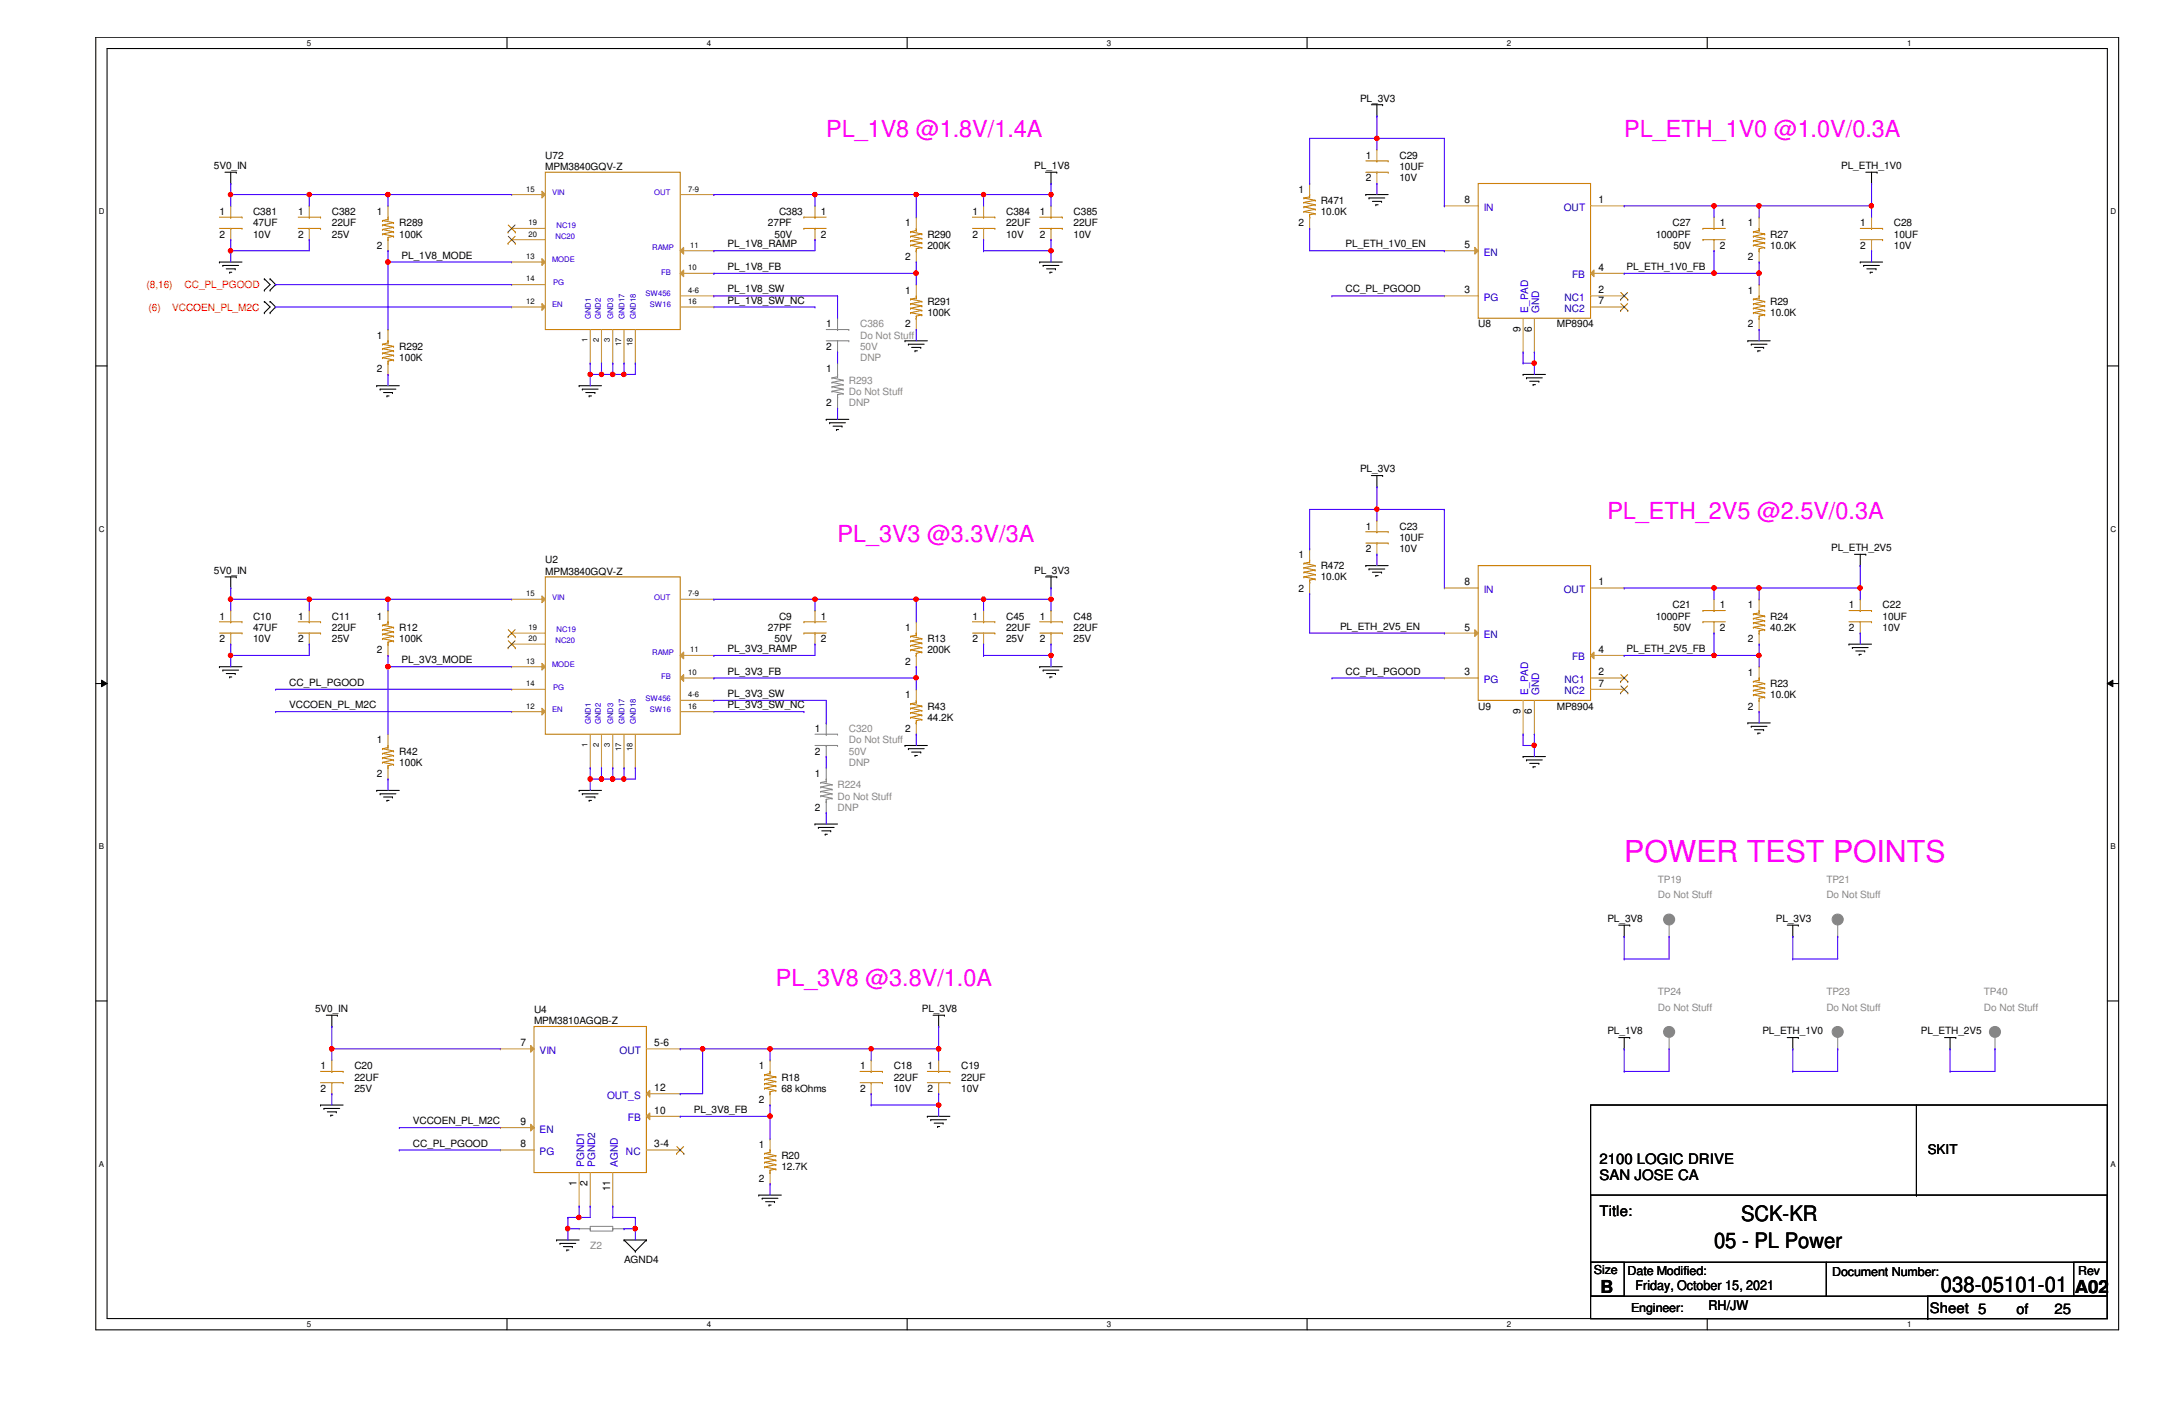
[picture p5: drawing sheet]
<svg xmlns="http://www.w3.org/2000/svg" width="432mm" height="279mm" viewBox="0 0 432 279" stroke-linecap="round" stroke-linejoin="round" font-family="sans-serif">
<defs><g id="words">
<text font-size="6" fill="#f0f" x="323" y="171.5">POWER TEST POINTS</text>
<g font-size="4.7" fill="#f0f">
<text x="164.3" y="27.3">PL_1V8 @1.8V/1.4A</text>
<text x="323" y="27.3">PL_ETH_1V0 @1.0V/0.3A</text>
<text x="166.6" y="107.7">PL_3V3 @3.3V/3A</text>
<text x="319.7" y="103.3">PL_ETH_2V5 @2.5V/0.3A</text>
<text x="154.3" y="196">PL_3V8 @3.8V/1.0A</text>
</g>
<g font-size="4.2">
<text x="346.3" y="242.8">SCK-KR</text>
<text x="340.9" y="248.2">05 - PL Power</text>
<text x="386" y="256.9">038-05101-01</text>
</g>
<g font-size="3.6">
<text x="318.3" y="257">B</text>
<text x="412.7" y="257">A02</text>
</g>
<g font-size="2.9">
<text x="318.1" y="231.5">2100 LOGIC DRIVE</text>
<text x="318.1" y="234.7">SAN JOSE CA</text>
<text x="318.1" y="241.8">Title:</text>
<text x="383.8" y="261">Sheet 5</text>
<text x="401.1" y="261.2">of</text>
<text x="408.6" y="261.2">25</text>
</g>
<g font-size="2.7">
<text x="383.4" y="229.5">SKIT</text>
<text x="325.3" y="256.6">Friday, October 15, 2021</text>
<text x="339.8" y="260.6">RH/JW</text>
</g>
<g font-size="2.5">
<text x="317" y="253.3">Size</text>
<text x="323.7" y="253.5">Date Modified:</text>
<text x="364.4" y="253.7">Document Number:</text>
<text x="413.3" y="253.5">Rev</text>
<text x="324.4" y="260.9">Engineer:</text>
</g>
<g font-size="2">
<text x="270.5" y="20.2">PL_3V3</text>
<text x="42.5" y="33.6">5V0_IN</text>
<text x="108.5" y="33.8">MPM3840GQV-Z</text>
<text x="108.5" y="31.6">U72</text>
<text x="205.7" y="33.6">PL_1V8</text>
<text x="271.7" y="31.6">1</text>
<text x="278.3" y="31.6">C29</text>
<text x="278.3" y="33.8">10UF</text>
<text x="366.2" y="33.6">PL_ETH_1V0</text>
<text x="258.2" y="38.3">1</text>
<text x="262.7" y="40.5">R471</text>
<text x="271.7" y="36.1">2</text>
<text x="278.3" y="36.1">10V</text>
<text x="291.3" y="40.4">8</text>
<text x="317.9" y="40.4">1</text>
<text x="43.6" y="42.8">1</text>
<text x="43.6" y="47.2">2</text>
<text x="50.3" y="42.8">C381</text>
<text x="50.3" y="45">47UF</text>
<text x="50.3" y="47.2">10V</text>
<text x="59.3" y="42.8">1</text>
<text x="59.3" y="47.2">2</text>
<text x="66" y="42.8">C382</text>
<text x="66" y="45">22UF</text>
<text x="66" y="47.2">25V</text>
<text x="74.9" y="42.8">1</text>
<text x="79.4" y="47.2">100K</text>
<text x="79.4" y="45">R289</text>
<text x="152.7" y="45">27PF</text>
<text x="154.1" y="47.2">50V</text>
<text x="154.9" y="42.8">C383</text>
<text x="163.2" y="42.8">1</text>
<text x="163.2" y="47.2">2</text>
<text x="180" y="45">1</text>
<text x="184.4" y="47.2">R290</text>
<text x="193.4" y="42.8">1</text>
<text x="193.4" y="47.2">2</text>
<text x="200.1" y="42.8">C384</text>
<text x="200.1" y="45">22UF</text>
<text x="200.1" y="47.2">10V</text>
<text x="206.8" y="42.8">1</text>
<text x="206.8" y="47.2">2</text>
<text x="213.5" y="42.8">C385</text>
<text x="213.5" y="45">22UF</text>
<text x="213.5" y="47.2">10V</text>
<text x="258.2" y="45">2</text>
<text x="262.7" y="42.8">10.0K</text>
<text x="329.3" y="47.2">1000PF</text>
<text x="332.7" y="45">C27</text>
<text x="342.1" y="45">1</text>
<text x="347.6" y="45">1</text>
<text x="352.1" y="47.2">R27</text>
<text x="370" y="45">1</text>
<text x="376.7" y="45">C28</text>
<text x="376.7" y="47.2">10UF</text>
<text x="74.9" y="49.5">2</text>
<text x="79.9" y="51.4">PL_1V8_MODE</text>
<text x="144.7" y="49.2">PL_1V8_RAMP</text>
<text x="144.7" y="53.7">PL_1V8_FB</text>
<text x="180" y="51.7">2</text>
<text x="184.4" y="49.5">200K</text>
<text x="267.6" y="49.2">PL_ETH_1V0_EN</text>
<text x="291.3" y="49.4">5</text>
<text x="317.9" y="53.8">4</text>
<text x="323.5" y="53.7">PL_ETH_1V0_FB</text>
<text x="332.9" y="49.5">50V</text>
<text x="342.1" y="49.5">2</text>
<text x="347.6" y="51.7">2</text>
<text x="352.1" y="49.5">10.0K</text>
<text x="370" y="49.5">2</text>
<text x="376.7" y="49.5">10V</text>
<text x="144.7" y="58.2">PL_1V8_SW</text>
<text x="180" y="58.4">1</text>
<text x="267.6" y="58.2">CC_PL_PGOOD</text>
<text x="291.3" y="58.3">3</text>
<text x="317.9" y="58.3">2</text>
<text x="347.6" y="58.4">1</text>
<text x="144.7" y="60.4">PL_1V8_SW_NC</text>
<text x="164.3" y="65.1">1</text>
<text x="180" y="65.1">2</text>
<text x="184.4" y="62.9">100K</text>
<text x="184.4" y="60.7">R291</text>
<text x="294" y="65.1">U8</text>
<text x="302.4" y="66" transform="rotate(-90 302.4 66)">9</text>
<text x="304.7" y="66" transform="rotate(-90 304.7 66)">6</text>
<text x="309.6" y="65.1">MP8904</text>
<text x="317.9" y="60.5">7</text>
<text x="347.6" y="65.1">2</text>
<text x="352.1" y="62.9">10.0K</text>
<text x="352.1" y="60.7">R29</text>
<text x="74.9" y="67.4">1</text>
<text x="79.4" y="71.8">100K</text>
<text x="79.4" y="69.6">R292</text>
<text x="164.3" y="69.6">2</text>
<text x="74.9" y="74">2</text>
<text x="164.3" y="74">1</text>
<text x="164.3" y="80.8">2</text>
<text x="270.5" y="93.9">PL_3V3</text>
<text x="271.7" y="105.4">1</text>
<text x="278.3" y="105.4">C23</text>
<text x="278.3" y="107.6">10UF</text>
<text x="108.5" y="112.1">U2</text>
<text x="258.2" y="111">1</text>
<text x="262.7" y="113.2">R472</text>
<text x="271.7" y="109.8">2</text>
<text x="278.3" y="109.8">10V</text>
<text x="364.2" y="109.6">PL_ETH_2V5</text>
<text x="42.5" y="114.1">5V0_IN</text>
<text x="108.5" y="114.3">MPM3840GQV-Z</text>
<text x="205.7" y="114.1">PL_3V3</text>
<text x="258.2" y="117.6">2</text>
<text x="262.7" y="115.4">10.0K</text>
<text x="291.3" y="116.4">8</text>
<text x="317.9" y="116.4">1</text>
<text x="43.6" y="123.2">1</text>
<text x="50.3" y="123.2">C10</text>
<text x="50.3" y="125.5">47UF</text>
<text x="59.3" y="123.2">1</text>
<text x="66" y="123.2">C11</text>
<text x="66" y="125.5">22UF</text>
<text x="74.9" y="123.2">1</text>
<text x="79.4" y="125.5">R12</text>
<text x="152.7" y="125.5">27PF</text>
<text x="154.9" y="123.2">C9</text>
<text x="163.2" y="123.2">1</text>
<text x="180" y="125.5">1</text>
<text x="193.4" y="123.2">1</text>
<text x="200.1" y="123.2">C45</text>
<text x="200.1" y="125.5">22UF</text>
<text x="206.8" y="123.2">1</text>
<text x="213.5" y="123.2">C48</text>
<text x="213.5" y="125.5">22UF</text>
<text x="266.5" y="125.2">PL_ETH_2V5_EN</text>
<text x="291.3" y="125.4">5</text>
<text x="329.3" y="123.2">1000PF</text>
<text x="332.7" y="121">C21</text>
<text x="332.9" y="125.5">50V</text>
<text x="342.1" y="121">1</text>
<text x="342.1" y="125.5">2</text>
<text x="347.6" y="121">1</text>
<text x="352.1" y="125.5">40.2K</text>
<text x="352.1" y="123.2">R24</text>
<text x="367.7" y="121">1</text>
<text x="367.7" y="125.5">2</text>
<text x="374.4" y="121">C22</text>
<text x="374.4" y="123.2">10UF</text>
<text x="374.4" y="125.5">10V</text>
<text x="43.6" y="127.7">2</text>
<text x="50.3" y="127.7">10V</text>
<text x="59.3" y="127.7">2</text>
<text x="66" y="127.7">25V</text>
<text x="74.9" y="129.9">2</text>
<text x="79.4" y="127.7">100K</text>
<text x="79.9" y="131.9">PL_3V3_MODE</text>
<text x="144.7" y="129.7">PL_3V3_RAMP</text>
<text x="154.1" y="127.7">50V</text>
<text x="163.2" y="127.7">2</text>
<text x="184.4" y="129.9">200K</text>
<text x="184.4" y="127.7">R13</text>
<text x="193.4" y="127.7">2</text>
<text x="200.1" y="127.7">25V</text>
<text x="206.8" y="127.7">2</text>
<text x="213.5" y="127.7">25V</text>
<text x="317.9" y="129.8">4</text>
<text x="323.5" y="129.7">PL_ETH_2V5_FB</text>
<text x="347.6" y="127.7">2</text>
<text x="57.5" y="136.4">CC_PL_PGOOD</text>
<text x="144.7" y="134.2">PL_3V3_FB</text>
<text x="180" y="132.2">2</text>
<text x="267.6" y="134.2">CC_PL_PGOOD</text>
<text x="291.3" y="134.3">3</text>
<text x="317.9" y="134.3">2</text>
<text x="317.9" y="136.6">7</text>
<text x="347.6" y="134.4">1</text>
<text x="352.1" y="136.7">R23</text>
<text x="57.5" y="140.8">VCCOEN_PL_M2C</text>
<text x="144.7" y="138.6">PL_3V3_SW</text>
<text x="144.7" y="140.8">PL_3V3_SW_NC</text>
<text x="180" y="138.9">1</text>
<text x="184.4" y="143.3">44.2K</text>
<text x="184.4" y="141.1">R43</text>
<text x="294" y="141.1">U9</text>
<text x="302.4" y="141.9" transform="rotate(-90 302.4 141.9)">9</text>
<text x="304.7" y="141.9" transform="rotate(-90 304.7 141.9)">6</text>
<text x="309.6" y="141.1">MP8904</text>
<text x="347.6" y="141.1">2</text>
<text x="352.1" y="138.9">10.0K</text>
<text x="74.9" y="147.8">1</text>
<text x="162.1" y="145.6">1</text>
<text x="180" y="145.6">2</text>
<text x="74.9" y="154.5">2</text>
<text x="79.4" y="152.3">100K</text>
<text x="79.4" y="150.1">R42</text>
<text x="162.1" y="150.1">2</text>
<text x="162.1" y="154.5">1</text>
<text x="162.1" y="161.2">2</text>
<text x="319.7" y="183.3">PL_3V8</text>
<text x="353.2" y="183.3">PL_3V3</text>
<text x="62.7" y="201.3">5V0_IN</text>
<text x="106.2" y="203.7">MPM3810AGQB-Z</text>
<text x="106.2" y="201.5">U4</text>
<text x="183.3" y="201.3">PL_3V8</text>
<text x="103.5" y="208.1">7</text>
<text x="130.1" y="208.1">5-6</text>
<text x="319.7" y="205.7">PL_1V8</text>
<text x="350.5" y="205.7">PL_ETH_1V0</text>
<text x="382.1" y="205.7">PL_ETH_2V5</text>
<text x="63.8" y="212.6">1</text>
<text x="70.5" y="212.6">C20</text>
<text x="70.5" y="214.9">22UF</text>
<text x="150.9" y="212.6">1</text>
<text x="155.4" y="214.9">R18</text>
<text x="171.1" y="212.6">1</text>
<text x="177.8" y="212.6">C18</text>
<text x="177.8" y="214.9">22UF</text>
<text x="184.4" y="212.6">1</text>
<text x="191.2" y="212.6">C19</text>
<text x="191.2" y="214.9">22UF</text>
<text x="63.8" y="217.1">2</text>
<text x="70.5" y="217.1">25V</text>
<text x="130.1" y="221.5">10</text>
<text x="130.1" y="217">12</text>
<text x="138" y="221.3">PL_3V8_FB</text>
<text x="150.9" y="219.3">2</text>
<text x="155.4" y="217.1">68 kOhms</text>
<text x="171.1" y="217.1">2</text>
<text x="177.8" y="217.1">10V</text>
<text x="184.4" y="217.1">2</text>
<text x="191.2" y="217.1">10V</text>
<text x="82.1" y="223.6">VCCOEN_PL_M2C</text>
<text x="103.5" y="223.7">9</text>
<text x="82.1" y="228">CC_PL_PGOOD</text>
<text x="103.5" y="228.2">8</text>
<text x="130.1" y="228.2">3-4</text>
<text x="150.9" y="228.3">1</text>
<text x="155.4" y="232.7">12.7K</text>
<text x="155.4" y="230.5">R20</text>
<text x="114.7" y="235.8" transform="rotate(-90 114.7 235.8)">1</text>
<text x="116.9" y="235.8" transform="rotate(-90 116.9 235.8)">2</text>
<text x="121.4" y="236.9" transform="rotate(-90 121.4 236.9)">11</text>
<text x="150.9" y="235">2</text>
<text x="124.1" y="251.1">AGND4</text>
</g>
<g font-size="2" fill="#00c">
<text x="295.1" y="41.9">IN</text>
<text x="311" y="41.9">OUT</text>
<text x="295.1" y="50.8">EN</text>
<text x="295.1" y="59.8">PG</text>
<text x="311.1" y="59.8">NC1</text>
<text x="312.7" y="55.3">FB</text>
<text x="303.9" y="62.2" transform="rotate(-90 303.9 62.2)">E_PAD</text>
<text x="306.2" y="62.2" transform="rotate(-90 306.2 62.2)">GND</text>
<text x="311.1" y="62">NC2</text>
<text x="295.1" y="117.9">IN</text>
<text x="311" y="117.9">OUT</text>
<text x="295.1" y="126.9">EN</text>
<text x="312.7" y="131.3">FB</text>
<text x="295.1" y="135.8">PG</text>
<text x="311.1" y="135.8">NC1</text>
<text x="303.9" y="138.2" transform="rotate(-90 303.9 138.2)">E_PAD</text>
<text x="306.2" y="138.2" transform="rotate(-90 306.2 138.2)">GND</text>
<text x="311.1" y="138">NC2</text>
<text x="107.3" y="209.5">VIN</text>
<text x="123.2" y="209.5">OUT</text>
<text x="120.7" y="218.5">OUT_S</text>
<text x="107.3" y="225.2">EN</text>
<text x="124.9" y="223">FB</text>
<text x="107.3" y="229.7">PG</text>
<text x="116.2" y="232.1" transform="rotate(-90 116.2 232.1)">PGND1</text>
<text x="118.4" y="232.1" transform="rotate(-90 118.4 232.1)">PGND2</text>
<text x="122.9" y="232.1" transform="rotate(-90 122.9 232.1)">AGND</text>
<text x="124.5" y="229.7">NC</text>
</g>
<g font-size="2" fill="#f00">
<text x="29.1" y="57.3">(8,16)</text>
<text x="36.7" y="57.3">CC_PL_PGOOD</text>
<text x="29.5" y="61.8">(6)</text>
<text x="34.2" y="61.8">VCCOEN_PL_M2C</text>
</g>
<g font-size="2" fill="#878787">
<text x="171.1" y="65.1">C386</text>
<text x="171.1" y="67.4">Do Not Stuff</text>
<text x="171.1" y="69.6">50V</text>
<text x="171.1" y="71.8">DNP</text>
<text x="168.8" y="76.3">R293</text>
<text x="168.8" y="78.5">Do Not Stuff</text>
<text x="168.8" y="80.8">DNP</text>
<text x="168.8" y="145.6">C320</text>
<text x="168.8" y="147.8">Do Not Stuff</text>
<text x="168.8" y="150.1">50V</text>
<text x="168.8" y="152.3">DNP</text>
<text x="166.6" y="159">Do Not Stuff</text>
<text x="166.6" y="156.8">R224</text>
<text x="166.6" y="161.2">DNP</text>
<text x="329.7" y="175.6">TP19</text>
<text x="329.7" y="178.6">Do Not Stuff</text>
<text x="363.3" y="175.6">TP21</text>
<text x="363.3" y="178.6">Do Not Stuff</text>
<text x="329.7" y="197.9">TP24</text>
<text x="363.3" y="197.9">TP23</text>
<text x="394.6" y="197.9">TP40</text>
<text x="329.7" y="201">Do Not Stuff</text>
<text x="363.3" y="201">Do Not Stuff</text>
<text x="394.6" y="201">Do Not Stuff</text>
<text x="117.4" y="248.4">Z2</text>
</g>
<g font-size="1.6">
<text x="61" y="9.1">5</text>
<text x="140.6" y="9.1">4</text>
<text x="220.2" y="9.1">3</text>
<text x="299.7" y="9.1">2</text>
<text x="379.3" y="9.1">1</text>
<text x="19.6" y="42.6">D</text>
<text x="419.7" y="42.6">D</text>
<text x="19.6" y="105.7">C</text>
<text x="419.7" y="105.7">C</text>
<text x="19.6" y="168.9">B</text>
<text x="419.7" y="168.9">B</text>
<text x="19.6" y="232">A</text>
<text x="419.7" y="232">A</text>
<text x="61" y="263.9">5</text>
<text x="140.6" y="263.9">4</text>
<text x="220.2" y="263.9">3</text>
<text x="299.7" y="263.9">2</text>
<text x="379.3" y="263.9">1</text>
</g>
<g font-size="1.5">
<text x="104.6" y="38.1">15</text>
<text x="136.9" y="38.1">7-9</text>
<text x="105.1" y="44.8">19</text>
<text x="105.1" y="47">20</text>
<text x="104.6" y="51.5">13</text>
<text x="136.9" y="53.7">10</text>
<text x="137.3" y="49.3">11</text>
<text x="104.6" y="56">14</text>
<text x="136.9" y="58.2">4-6</text>
<text x="104.6" y="60.5">12</text>
<text x="136.9" y="60.5">16</text>
<text x="116.8" y="68" transform="rotate(-90 116.8 68)">1</text>
<text x="119.1" y="68" transform="rotate(-90 119.1 68)">2</text>
<text x="121.3" y="68" transform="rotate(-90 121.3 68)">3</text>
<text x="123.5" y="68.9" transform="rotate(-90 123.5 68.9)">17</text>
<text x="125.8" y="68.9" transform="rotate(-90 125.8 68.9)">18</text>
<text x="104.6" y="118.6">15</text>
<text x="136.9" y="118.6">7-9</text>
<text x="105.1" y="125.3">19</text>
<text x="104.6" y="132">13</text>
<text x="105.1" y="127.5">20</text>
<text x="137.3" y="129.8">11</text>
<text x="104.6" y="136.4">14</text>
<text x="136.9" y="134.2">10</text>
<text x="104.6" y="140.9">12</text>
<text x="136.9" y="140.9">16</text>
<text x="136.9" y="138.7">4-6</text>
<text x="116.8" y="148.5" transform="rotate(-90 116.8 148.5)">1</text>
<text x="119.1" y="148.5" transform="rotate(-90 119.1 148.5)">2</text>
<text x="121.3" y="148.5" transform="rotate(-90 121.3 148.5)">3</text>
<text x="123.5" y="149.4" transform="rotate(-90 123.5 149.4)">17</text>
<text x="125.8" y="149.4" transform="rotate(-90 125.8 149.4)">18</text>
</g>
<g font-size="1.5" fill="#00c">
<text x="109.8" y="38.8">VIN</text>
<text x="130.1" y="38.8">OUT</text>
<text x="110.5" y="47.5">NC20</text>
<text x="110.7" y="45.3">NC19</text>
<text x="109.8" y="52.2">MODE</text>
<text x="129.7" y="49.7">RAMP</text>
<text x="110" y="56.6">PG</text>
<text x="128.4" y="58.9">SW456</text>
<text x="131.5" y="54.7">FB</text>
<text x="109.8" y="61.1">EN</text>
<text x="117.5" y="63.5" transform="rotate(-90 117.5 63.5)">GND1</text>
<text x="119.5" y="63.5" transform="rotate(-90 119.5 63.5)">GND2</text>
<text x="122" y="63.5" transform="rotate(-90 122 63.5)">GND3</text>
<text x="124.2" y="63.5" transform="rotate(-90 124.2 63.5)">GND17</text>
<text x="126.4" y="63.5" transform="rotate(-90 126.4 63.5)">GND18</text>
<text x="129.2" y="61.1">SW16</text>
<text x="109.8" y="119.3">VIN</text>
<text x="130.1" y="119.3">OUT</text>
<text x="110.7" y="125.7">NC19</text>
<text x="110.5" y="127.9">NC20</text>
<text x="129.7" y="130.2">RAMP</text>
<text x="109.8" y="132.6">MODE</text>
<text x="110" y="137.1">PG</text>
<text x="131.5" y="135.1">FB</text>
<text x="109.8" y="141.6">EN</text>
<text x="117.5" y="144" transform="rotate(-90 117.5 144)">GND1</text>
<text x="119.5" y="144" transform="rotate(-90 119.5 144)">GND2</text>
<text x="122" y="144" transform="rotate(-90 122 144)">GND3</text>
<text x="124.2" y="144" transform="rotate(-90 124.2 144)">GND17</text>
<text x="126.4" y="144" transform="rotate(-90 126.4 144)">GND18</text>
<text x="128.4" y="139.4">SW456</text>
<text x="129.2" y="141.6">SW16</text>
</g>
</g></defs>
<path d="M19.1 7.4h402.3v257.1h-402.3zM21.3 9.7h397.8v252.5h-397.8z" fill="none" stroke="#000" stroke-width=".21"/>
<g fill="#fff">
<path d="M61 7.7h.9v1.7h-.9z"/>
<path d="M61 262.5h.9v1.7h-.9z"/>
</g>
<path d="M100.8 7.4v2.3M100.8 262.2v2.3" fill="none" stroke="#000" stroke-width=".21"/>
<g fill="#fff">
<path d="M140.6 7.7h.9v1.7h-.9z"/>
<path d="M140.6 262.5h.9v1.7h-.9z"/>
</g>
<path d="M180.4 7.4v2.3M180.4 262.2v2.3" fill="none" stroke="#000" stroke-width=".21"/>
<g fill="#fff">
<path d="M220.2 7.7h.9v1.7h-.9z"/>
<path d="M220.2 262.5h.9v1.7h-.9z"/>
</g>
<path d="M260 7.4v2.3M260 262.2v2.3" fill="none" stroke="#000" stroke-width=".21"/>
<g fill="#fff">
<path d="M299.7 7.7h.9v1.7h-.9z"/>
<path d="M299.7 262.5h.9v1.7h-.9z"/>
</g>
<path d="M339.6 7.4v2.3M339.6 262.2v2.3" fill="none" stroke="#000" stroke-width=".21"/>
<g fill="#fff">
<path d="M379.3 7.7h.9v1.7h-.9z"/>
<path d="M379.3 262.5h.9v1.7h-.9z"/>
<path d="M19.6 41.2h1.2v1.8h-1.2z"/>
<path d="M419.7 41.2h1.2v1.8h-1.2z"/>
<path d="M19.6 104.3h1.2v1.8h-1.2z"/>
<path d="M419.7 104.3h1.2v1.8h-1.2z"/>
</g>
<path d="M19.1 72.8h2.2M419.1 72.8h2.3" fill="none" stroke="#000" stroke-width=".21"/>
<g fill="#fff">
<path d="M19.6 167.5h1.1v1.7h-1.1z"/>
<path d="M419.7 167.5h1.1v1.7h-1.1z"/>
</g>
<path d="M19.1 135.9h2.2M419.1 135.9h2.3" fill="none" stroke="#000" stroke-width=".21"/>
<path d="M20.2 135.3l1.1 .6-1.1 .7zM419.1 135.9l1.1-.6v1.3z" fill="#000"/>
<path d="M20.2 135.3l1.1 .6-1.1 .7zM419.1 135.9l1.1-.6v1.3z" fill="none" stroke="#000" stroke-width=".2"/>
<g fill="#fff">
<path d="M19.6 230.6h1.1v1.8h-1.1z"/>
<path d="M419.7 230.6h1.1v1.8h-1.1z"/>
</g>
<g fill="none" stroke="#000" stroke-width=".21">
<path d="M44.7 34.2h2.3M45.9 36.5h.1M45.9 34.2v2.3M47 34.2h.1M207.9 34.2h2.3M209 36.5h.1M209 34.2v2.3M210.2 34.2h.1M271.7 38.7h.1M271.7 38.7h4.4M272.3 39.4h.1M272.3 39.4h3.1"/>
<path d="M272.8 20.8h2.2M273.9 23.1h.1M273.9 20.8v2.3M275 20.8h.1M371.1 34.2h2.2M372.2 36.5h.1M372.2 34.2v2.3M373.3 34.2h.1M43.6 52.1h.1M43.6 52.1h4.5M44.3 52.8h.1M44.3 52.8h3.2"/>
<path d="M45 53.5h1.8M45.7 54.1h.1M45.7 54.1h.4M46.8 53.5h.1M52.6 57.7h.1M52.6 55.5h.1M52.6 59.9h.1M52.6 55.5l1.1 1.1-1.1 1.1M52.6 59.9l1.1 1.1-1.1 1.2M53.7 55.5h.1M53.7 57.7h.1M53.7 59.9h.1"/>
<path d="M53.7 55.5l1.1 1.1-1.1 1.1M53.7 59.9l1.1 1.1-1.1 1.2M206.8 52.1h.1M206.8 52.1h4.5M207.5 52.8h.1M207.5 52.8h3.1M208.2 53.5h1.7M208.8 54.1h.1M208.8 54.1h.5M209.9 53.5h.1M273 40h1.8M273.6 40.7h.1"/>
<path d="M273.6 40.7h.5M274.8 40h.1M370 52.1h.1M370 52.1h4.4M370.7 52.8h.1M370.7 52.8h3.1M371.3 53.5h1.8M372 54.1h.1M372 54.1h.4M373.1 53.5h.1M52.6 62.2h.1M53.7 62.2h.1"/>
<path d="M74.9 76.7h.1M74.9 76.7h4.5M75.6 77.4h.1M75.6 77.4h3.1M76.3 78.1h1.8M77 78.7h.1M77 78.7h.4M78.1 78.1h.1M115.2 76.7h.1M115.2 76.7h4.4M115.8 77.4h.1M115.8 77.4h3.2"/>
<path d="M116.5 78.1h1.8M117.2 78.7h.1M117.2 78.7h.4M118.3 78.1h.1M180 67.8h.1M180 67.8h4.4M180.7 68.5h.1M180.7 68.5h3.1M181.3 69.1h1.8M182 69.8h.1M182 69.8h.5M183.1 69.1h.1"/>
<path d="M302.9 74.5h.1M302.9 74.5h4.5M303.6 75.1h.1M303.6 75.1h3.1M304.2 75.8h1.9M304.9 76.5h.1M304.9 76.5h.5M306.1 75.8h.1M347.6 67.8h.1M347.6 67.8h4.5M348.3 68.5h.1M348.3 68.5h3.2"/>
<path d="M349 69.1h1.8M349.6 69.8h.1M349.6 69.8h.5M350.8 69.1h.1M164.3 83.4h.1M164.3 83.4h4.5M165 84.1h.1M165 84.1h3.1M165.7 84.8h1.8M166.4 85.4h.1M166.4 85.4h.4M167.5 84.8h.1"/>
<path d="M272.8 94.6h2.2M273.9 96.8h.1M273.9 94.6v2.2M275 94.6h.1M44.7 114.7h2.3M45.9 116.9h.1M45.9 114.7v2.2M47 114.7h.1M207.9 114.7h2.3M209 116.9h.1M209 114.7v2.2M210.2 114.7h.1"/>
<path d="M271.7 112.5h.1M271.7 112.5h4.4M272.3 113.2h.1M272.3 113.2h3.1M273 113.8h1.8M273.6 114.5h.1M273.6 114.5h.5M274.8 113.8h.1M368.9 110.2h2.2M370 112.5h.1M370 110.2v2.3M371.1 110.2h.1"/>
<path d="M43.6 132.6h.1M43.6 132.6h4.5M44.3 133.3h.1M44.3 133.3h3.2M45 133.9h1.8M45.7 134.6h.1M45.7 134.6h.4M46.8 133.9h.1M206.8 132.6h.1M206.8 132.6h4.5M207.5 133.3h.1M207.5 133.3h3.1"/>
<path d="M208.2 133.9h1.7M208.8 134.6h.1M208.8 134.6h.5M209.9 133.9h.1M367.7 128.1h.1M367.7 128.1h4.5M368.4 128.8h.1M368.4 128.8h3.2M369.1 129.5h1.8M369.8 130.1h.1M369.8 130.1h.4M370.9 129.5h.1"/>
<path d="M74.9 157.2h.1M74.9 157.2h4.5M75.6 157.9h.1M75.6 157.9h3.1M76.3 158.5h1.8M77 159.2h.1M77 159.2h.4M78.1 158.5h.1M115.2 157.2h.1M115.2 157.2h4.4M115.8 157.9h.1M115.8 157.9h3.2"/>
<path d="M116.5 158.5h1.8M117.2 159.2h.1M117.2 159.2h.4M118.3 158.5h.1M180 148.3h.1M180 148.3h4.4M180.7 148.9h.1M180.7 148.9h3.1M181.3 149.6h1.8M182 150.2h.1M182 150.2h.5M183.1 149.6h.1"/>
<path d="M302.9 150.5h.1M302.9 150.5h4.5M303.6 151.1h.1M303.6 151.1h3.1M304.2 151.8h1.9M304.9 152.5h.1M304.9 152.5h.5M306.1 151.8h.1M347.6 143.8h.1M347.6 143.8h4.5M348.3 144.4h.1M348.3 144.4h3.2"/>
<path d="M349 145.1h1.8M349.6 145.8h.1M349.6 145.8h.5M350.8 145.1h.1M162.1 163.9h.1M162.1 163.9h4.5M162.8 164.5h.1M162.8 164.5h3.1M163.4 165.2h1.8M164.1 165.9h.1M164.1 165.9h.4M165.2 165.2h.1"/>
<path d="M19.1 199.1h2.2M321.9 184h2.2M323 186.2h.1M323 184v2.2M324.1 184h.1M355.5 184h2.2M356.6 186.2h.1M356.6 184v2.2M357.7 184h.1M419.1 199.1h2.3M63.8 219.8h.1M63.8 219.8h4.4"/>
<path d="M64.9 201.9h2.2M66 204.1h.1M66 201.9v2.2M67.1 201.9h.1M185.6 201.9h2.2M186.7 204.1h.1M186.7 201.9v2.2M187.8 201.9h.1M316.4 219.8h102.7v42.4h-102.7zM321.9 206.3h2.2M323 208.6h.1M323 206.3v2.3"/>
<path d="M324.1 206.3h.1M355.5 206.3h2.2M356.6 208.6h.1M356.6 206.3v2.3M357.7 206.3h.1M381.2 219.8v17.9M386.8 206.3h2.2M387.9 208.6h.1M387.9 206.3v2.3M389 206.3h.1M64.4 220.4h.1M64.4 220.4h3.2"/>
<path d="M65.1 221.1h1.8M65.8 221.8h.1M65.8 221.8h.4M66.9 221.1h.1M150.9 237.7h.1M150.9 237.7h4.5M151.6 238.3h.1M151.6 238.3h3.1M152.3 239h1.8M153 239.6h.1M153 239.6h.4M154.1 239h.1"/>
<path d="M184.4 222h.1M184.4 222h4.5M185.1 222.7h.1M185.1 222.7h3.2M185.8 223.4h1.8M186.5 224h.1M186.5 224h.4M187.6 223.4h.1M316.4 237.7h102.7v13.3h-102.7zM381.2 237.7h.1M110.7 246.6h.1M110.7 246.6h4.5"/>
<path d="M111.4 247.3h.1M111.4 247.3h3.1M112.1 247.9h1.7M112.7 248.6h.1M112.7 248.6h.5M113.8 247.9h.1M124.1 246.6h.1M124.1 246.6h4.5M124.1 246.6l2.3 2.2M126.4 248.8h.1M128.6 246.6h.1M128.6 246.6l-2.2 2.2"/>
<path d="M316.4 251h46.9v6.8h-46.9zM316.4 251h6.6v6.8h-6.6zM363.3 251h55.8v6.8h-55.8zM383.4 257.8h35.7v4.4h-35.7zM412.5 251h6.6v6.8h-6.6zM316.4 262.2h67M383.4 262.2h.1"/>
</g>
<path d="M164.3 67.8h4.5M164.3 65.5h4.5M166.6 67.8h.1M166.6 65.5h.1M166.6 63.3h.1M166.6 70h.1M166.6 63.3v2.2M166.6 67.8v2.2M168.8 67.8h.1M168.8 65.5h.1" fill="none" stroke="#878787" stroke-width=".21"/>
<g fill="none" stroke="#cc8006" stroke-width=".21">
<path d="M181.1 59.5h.1M181.1 59.5l2.2 .4M182.2 58.8h.1M182.2 59.3h.1M182.2 58.8v.5M182.2 59.3l-1.1 .2M183.3 59.9h.1M183.3 59.9l-2.2 .5M181.1 62.2h.1M181.1 61.3h.1M181.1 60.4h.1M181.1 62.2l2.2 .4"/>
<path d="M181.1 61.3l2.2 .4M181.1 60.4l2.2 .4M182.2 63.3h.1M182.2 62.9h.1M182.2 62.9v.4M183.3 62.6h.1M183.3 61.7h.1M183.3 60.8h.1M183.3 62.6l-1.1 .3M183.3 61.7l-2.2 .5M183.3 60.8l-2.2 .5M294 112.5h22.4v26.8h-22.4z"/>
</g>
<path d="M182.2 56.6h.1M182.2 56.6v2.2M182.2 65.5h.1M182.2 63.3v2.2M287.3 116.9h.1M287.3 116.9h6.7" fill="none" stroke="#a84" stroke-width=".21"/>
<path d="M293.3 125.2l.7 .7-.7 .7z" fill="#a84"/>
<path d="M287.3 125.9h.1M287.3 125.9h6.7M293.3 125.2l.7 .7-.7 .7zM305.2 139.3v6.7M305.2 146h.1" fill="none" stroke="#a84" stroke-width=".21"/>
<path d="M316.4 130.3l.6-.6v1.3z" fill="#a84"/>
<g fill="none" stroke="#a84" stroke-width=".21">
<path d="M287.3 40.9h.1M287.3 40.9h6.7M316.4 116.9h6.6M323 116.9h.1M45.9 121.4h.1M45.9 128.1h.1M45.9 121.4v2.3M45.9 125.9v2.2M61.5 121.4h.1M61.5 128.1h.1M61.5 121.4v2.3M61.5 125.9v2.2"/>
<path d="M287.3 134.8h.1M287.3 134.8h6.7M302.9 139.3v6.7M316.4 130.3l.6-.6v1.3zM316.4 130.3h6.6M316.4 134.8h6.6M316.4 137.1h6.6M323 130.3h.1M323 134.8h.1M323 137.1h.1M349.9 132.6h.1M349.9 132.6v2.2"/>
<path d="M349.9 139.3v2.2M302.9 146h.1M349.9 141.5h.1"/>
</g>
<path d="M322.3 135.6h.1M322.3 137.8h.1M322.4 134.2l1.4 1.4M322.4 136.4l1.4 1.4M323.7 134.2l-1.4 1.4M323.7 136.4l-1.4 1.4M323.8 135.6h.1M323.8 137.8h.1" fill="none" stroke="#804000" stroke-width=".2"/>
<g fill="none" stroke="#cc8006" stroke-width=".21">
<path d="M294 36.5h22.4v26.8h-22.4zM43.6 125.9h4.5M43.6 123.7h4.5M45.9 125.9h.1M45.9 123.7h.1M48.1 125.9h.1M48.1 123.7h.1M59.3 125.9h4.5M59.3 123.7h4.5M61.5 125.9h.1M61.5 123.7h.1M63.8 125.9h.1"/>
<path d="M63.8 123.7h.1M348.7 138.2h.1M348.7 137.3h.1M348.7 136.4h.1M348.7 135.5h.1M348.7 135.5l2.3 .4M348.7 138.2l2.3 .4M348.7 137.3l2.3 .4M348.7 136.4l2.3 .4M349.9 134.8h.1M349.9 139.3h.1M349.9 138.9h.1"/>
<path d="M349.9 135.3h.1M349.9 134.8v.5M349.9 138.9v.4M349.9 135.3l-1.2 .2M351 135.9h.1M351 138.6h.1M351 137.7h.1M351 136.8h.1M351 138.6l-1.1 .3M351 137.7l-2.3 .5M351 136.8l-2.3 .5M351 135.9l-2.3 .5"/>
</g>
<g fill="none" stroke="#878787" stroke-width=".21">
<path d="M165.5 77.8h.1M165.5 76.9h.1M165.5 76h.1M165.5 75.1h.1M165.5 75.1l2.2 .5M165.5 77.8l2.2 .5M165.5 76.9l2.2 .5M165.5 76l2.2 .5M166.6 74.5h.1M166.6 79h.1M166.6 78.5h.1M166.6 74.9h.1"/>
<path d="M166.6 72.2h.1M166.6 72.2v2.7M166.6 78.5v2.7M166.6 74.9l-1.1 .2M167.7 75.6h.1M167.7 78.3h.1M167.7 77.4h.1M167.7 76.5h.1M167.7 78.3l-1.1 .2M167.7 77.4l-2.2 .4M167.7 76.5l-2.2 .4M167.7 75.6l-2.2 .4"/>
<path d="M166.6 81.2h.1"/>
</g>
<path d="M293.3 49.2l.7 .7-.7 .6z" fill="#a84"/>
<path d="M287.3 49.9h.1M287.3 49.9h6.7M293.3 49.2l.7 .7-.7 .6zM305.2 70h.1M305.2 63.3v6.7" fill="none" stroke="#a84" stroke-width=".21"/>
<path d="M316.4 54.4l.6-.7v1.3z" fill="#a84"/>
<g fill="none" stroke="#a84" stroke-width=".21">
<path d="M101.8 45.4h.1M101.8 45.4h6.7M287.3 58.8h.1M287.3 58.8h6.7M316.4 54.4l.6-.7v1.3zM316.4 54.4h6.6M316.4 40.9h6.6M316.4 58.8h6.6M323 54.4h.1M323 40.9h.1M323 58.8h.1M340.9 43.2h.1"/>
<path d="M340.9 49.9h.1M340.9 43.2v2.2M340.9 47.7v2.2M302.9 70h.1M302.9 63.3v6.7M316.4 61h6.6M323 61h.1M370 119.2h.1M370 119.2v2.2M209 121.4h.1M209 128.1h.1M209 121.4v2.3"/>
<path d="M209 125.9v2.2M370 125.9h.1M370 123.7v2.2"/>
</g>
<path d="M101 46.1h.1M101.1 44.7l1.4 1.4M102.4 44.7l-1.4 1.4M102.5 46.1h.1M322.3 59.6h.1M322.4 58.2l1.4 1.4M323.7 58.2l-1.4 1.4M323.8 59.6h.1M322.3 61.8h.1M322.4 60.4l1.4 1.4M323.7 60.4l-1.4 1.4M323.8 61.8h.1" fill="none" stroke="#804000" stroke-width=".2"/>
<g fill="none" stroke="#cc8006" stroke-width=".21">
<path d="M108.5 34.2h26.8v31.3h-26.8zM338.7 47.7h.1M338.7 45.4h.1M338.7 47.7h4.5M338.7 45.4h4.5M340.9 47.7h.1M340.9 45.4h.1M206.8 125.9h4.5M206.8 123.7h4.5M209 125.9h.1M209 123.7h.1M211.3 125.9h.1"/>
<path d="M211.3 123.7h.1M367.7 123.7h4.5M367.7 121.4h4.5M370 123.7h.1M370 121.4h.1M372.2 123.7h.1M372.2 121.4h.1"/>
</g>
<path d="M107.8 51.4l.7 .7-.7 .7z" fill="#a84"/>
<path d="M135.3 38.7h6.7M142 38.7h.1M101.8 52.1h.1M101.8 56.6h.1M101.8 52.1h6.7M101.8 56.6h6.7M107.8 51.4l.7 .7-.7 .7zM119.6 72.2h.1M119.6 65.5v6.7M126.4 72.2h.1M126.4 65.5v6.7" fill="none" stroke="#a84" stroke-width=".21"/>
<path d="M136 53.7v1.3l-.7-.6z" fill="#a84"/>
<g fill="none" stroke="#a84" stroke-width=".21">
<path d="M101.8 47.7h.1M101.8 47.7h6.7M135.3 54.4h6.7M136 53.7v1.3l-.7-.6zM142 54.4h.1M117.4 72.2h.1M117.4 65.5v6.7M121.9 72.2h.1M121.9 65.5v6.7M124.1 72.2h.1M124.1 65.5v6.7M135.3 61h6.7"/>
<path d="M142 61h.1"/>
</g>
<path d="M101 48.4h.1M101.1 47l1.4 1.4M102.4 47l-1.4 1.4M102.5 48.4h.1" fill="none" stroke="#804000" stroke-width=".2"/>
<path d="M135.3 49.9l.7-.7v1.3z" fill="#a84"/>
<path d="M135.3 49.9l.7-.7v1.3zM135.3 49.9h6.7M135.3 58.8h6.7M142 49.9h.1M142 58.8h.1" fill="none" stroke="#a84" stroke-width=".21"/>
<path d="M107.8 60.4l.7 .6-.7 .7z" fill="#a84"/>
<path d="M101.8 61h.1M101.8 61h6.7M107.8 60.4l.7 .6-.7 .7z" fill="none" stroke="#a84" stroke-width=".21"/>
<path d="M107.8 38l.7 .7-.7 .7z" fill="#a84"/>
<g fill="none" stroke="#a84" stroke-width=".21">
<path d="M101.8 38.7h.1M101.8 38.7h6.7M107.8 38l.7 .7-.7 .7zM77.2 40.9h.1M77.2 49.9h.1M77.2 40.9v2.3M77.2 47.7v2.2M182.2 43.2h.1M182.2 52.1h.1M182.2 43.2v2.2M182.2 49.9v2.2M349.9 43.2h.1"/>
<path d="M349.9 52.1h.1M349.9 43.2v2.2M349.9 49.9v2.2M101.8 125.9h.1M101.8 125.9h6.7M77.2 146h.1M77.2 154.9h.1M77.2 146v2.3M77.2 152.7v2.2"/>
</g>
<g fill="none" stroke="#cc8006" stroke-width=".21">
<path d="M76.1 46.5h.1M76.1 45.6h.1M76.1 44.7h.1M76.1 43.9h.1M76.1 43.9l2.2 .4M76.1 46.5l2.2 .5M76.1 45.6l2.2 .5M76.1 44.7l2.2 .5M77.2 43.2h.1M77.2 47.7h.1M77.2 47.2h.1M77.2 43.6h.1"/>
<path d="M77.2 43.2v.4M77.2 47.2v.5M77.2 43.6l-1.1 .3M78.3 44.3h.1M78.3 47h.1M78.3 46.1h.1M78.3 45.2h.1M78.3 47l-1.1 .2M78.3 46.1l-2.2 .4M78.3 45.2l-2.2 .4M78.3 44.3l-2.2 .4M181.1 48.8h.1"/>
<path d="M181.1 47.9h.1M181.1 47h.1M181.1 46.1h.1M181.1 46.1l2.2 .4M181.1 48.8l2.2 .4M181.1 47.9l2.2 .4M181.1 47l2.2 .4M182.2 45.4h.1M182.2 49.9h.1M182.2 49.4h.1M182.2 45.8h.1M182.2 45.4v.4"/>
<path d="M182.2 49.4v.5M182.2 45.8l-1.1 .3M183.3 46.5h.1M183.3 49.2h.1M183.3 48.3h.1M183.3 47.4h.1M183.3 49.2l-1.1 .2M183.3 48.3l-2.2 .5M183.3 47.4l-2.2 .5M183.3 46.5l-2.2 .5M348.7 48.8h.1M348.7 47.9h.1"/>
<path d="M348.7 47h.1M348.7 46.1h.1M348.7 46.1l2.3 .4M348.7 48.8l2.3 .4M348.7 47.9l2.3 .4M348.7 47l2.3 .4M349.9 45.4h.1M349.9 49.9h.1M349.9 49.4h.1M349.9 45.8h.1M349.9 45.4v.4M349.9 49.4v.5"/>
<path d="M349.9 45.8l-1.2 .3M351 46.5h.1M351 49.2h.1M351 48.3h.1M351 47.4h.1M351 49.2l-1.1 .2M351 48.3l-2.3 .5M351 47.4l-2.3 .5M351 46.5l-2.3 .5M108.5 114.7h26.8v31.3h-26.8zM76.1 151.6h.1M76.1 150.7h.1"/>
<path d="M76.1 149.8h.1M76.1 148.9h.1M76.1 148.9l2.2 .5M76.1 151.6l2.2 .4M76.1 150.7l2.2 .4M76.1 149.8l2.2 .4M77.2 148.3h.1M77.2 152.7h.1M77.2 152.3h.1M77.2 148.7h.1M77.2 148.3v.4M77.2 152.3v.4"/>
<path d="M77.2 148.7l-1.1 .2M78.3 149.4h.1M78.3 152h.1M78.3 151.1h.1M78.3 150.2h.1M78.3 152l-1.1 .3M78.3 151.1l-2.2 .5M78.3 150.2l-2.2 .5M78.3 149.4l-2.2 .4"/>
</g>
<path d="M101 126.6h.1M101.1 125.2l1.4 1.4M102.4 125.2l-1.4 1.4M102.5 126.6h.1" fill="none" stroke="#804000" stroke-width=".2"/>
<path d="M107.8 131.9l.7 .7-.7 .7z" fill="#a84"/>
<path d="M135.3 119.2h6.7M142 119.2h.1M101.8 132.6h.1M101.8 137.1h.1M101.8 132.6h6.7M101.8 137.1h6.7M107.8 131.9l.7 .7-.7 .7zM119.6 152.7h.1M119.6 146v6.7M126.4 152.7h.1M126.4 146v6.7" fill="none" stroke="#a84" stroke-width=".21"/>
<path d="M135.3 134.8l.7-.6v1.3z" fill="#a84"/>
<g fill="none" stroke="#a84" stroke-width=".21">
<path d="M101.8 128.1h.1M101.8 128.1h6.7M135.3 134.8l.7-.6v1.3zM135.3 134.8h6.7M142 134.8h.1M117.4 152.7h.1M117.4 146v6.7M121.9 152.7h.1M121.9 146v6.7M124.1 152.7h.1M124.1 146v6.7M135.3 141.5h6.7"/>
<path d="M142 141.5h.1"/>
</g>
<path d="M101 128.8h.1M101.1 127.4l1.4 1.4M102.4 127.4l-1.4 1.4M102.5 128.8h.1" fill="none" stroke="#804000" stroke-width=".2"/>
<path d="M135.3 130.3l.7-.6v1.3z" fill="#a84"/>
<path d="M135.3 130.3l.7-.6v1.3zM135.3 130.3h6.7M135.3 139.3h6.7M142 130.3h.1M142 139.3h.1" fill="none" stroke="#a84" stroke-width=".21"/>
<path d="M107.8 140.8l.7 .7-.7 .7z" fill="#a84"/>
<path d="M101.8 141.5h.1M101.8 141.5h6.7M107.8 140.8l.7 .7-.7 .7z" fill="none" stroke="#a84" stroke-width=".21"/>
<path d="M107.8 118.5l.7 .7-.7 .6z" fill="#a84"/>
<path d="M101.8 119.2h.1M101.8 119.2h6.7M107.8 118.5l.7 .7-.7 .6zM77.2 121.4h.1M77.2 130.3h.1M77.2 121.4v2.3M77.2 128.1v2.2" fill="none" stroke="#a84" stroke-width=".21"/>
<g fill="none" stroke="#cc8006" stroke-width=".21">
<path d="M76.1 127h.1M76.1 126.1h.1M76.1 125.2h.1M76.1 124.3h.1M76.1 124.3l2.2 .5M76.1 127l2.2 .5M76.1 126.1l2.2 .4M76.1 125.2l2.2 .4M77.2 123.7h.1M77.2 128.1h.1M77.2 127.7h.1M77.2 124.1h.1"/>
<path d="M77.2 123.7v.4M77.2 127.7v.4M77.2 124.1l-1.1 .2M78.3 124.8h.1M78.3 127.5h.1M78.3 126.5h.1M78.3 125.6h.1M78.3 127.5l-1.1 .2M78.3 126.5l-2.2 .5M78.3 125.6l-2.2 .5M78.3 124.8l-2.2 .4"/>
</g>
<circle cx="332" cy="182.9" r="1.09" fill="#878787"/>
<g fill="none" stroke="#878787" stroke-width=".21">
<path d="M332 186.2h.1M332 184v2.2"/>
<circle cx="332" cy="182.9" r="1.09"/>
</g>
<g fill="none" stroke="#cc8006" stroke-width=".21">
<path d="M76.1 71.1h.1M76.1 70.2h.1M76.1 69.3h.1M76.1 68.5h.1M76.1 68.5l2.2 .4M76.1 71.1l2.2 .5M76.1 70.2l2.2 .5M76.1 69.3l2.2 .5M77.2 67.8h.1M77.2 72.2h.1M77.2 71.8h.1M77.2 68.2h.1"/>
<path d="M77.2 67.8v.4M77.2 71.8v.4M77.2 68.2l-1.1 .3M78.3 68.9h.1M78.3 71.6h.1M78.3 70.7h.1M78.3 69.8h.1M78.3 71.6l-1.1 .2M78.3 70.7l-2.2 .4M78.3 69.8l-2.2 .4M78.3 68.9l-2.2 .4M181.1 129.2h.1"/>
<path d="M181.1 128.4h.1M181.1 127.5h.1M181.1 126.5h.1M181.1 126.5l2.2 .5M181.1 129.2l2.2 .5M181.1 128.4l2.2 .4M181.1 127.5l2.2 .4M182.2 125.9h.1M182.2 130.3h.1M182.2 129.9h.1M182.2 126.3h.1M182.2 125.9v.4"/>
<path d="M182.2 129.9v.4M182.2 126.3l-1.1 .2M183.3 127h.1M183.3 129.7h.1M183.3 128.8h.1M183.3 127.9h.1M183.3 129.7l-1.1 .2M183.3 128.8l-2.2 .4M183.3 127.9l-2.2 .5M183.3 127l-2.2 .5M63.8 215.3h4.4M63.8 213.1h4.4"/>
<path d="M66 215.3h.1M66 213.1h.1M68.2 215.3h.1M68.2 213.1h.1M106.2 204.1h22.4v29.1h-22.4z"/>
</g>
<g fill="none" stroke="#a84" stroke-width=".21">
<path d="M77.2 65.5h.1M77.2 74.5h.1M77.2 65.5v2.3M77.2 72.2v2.3M182.2 123.7h.1M182.2 132.6h.1M182.2 123.7v2.2M182.2 130.3v2.3M66 210.8h.1M66 217.5h.1M66 210.8v2.3M66 215.3v2.2"/>
<path d="M99.5 228.7h.1M99.5 228.7h6.7"/>
</g>
<path d="M128.6 222l.6-.7v1.4z" fill="#a84"/>
<path d="M128.6 222l.6-.7v1.4zM128.6 222h6.7M128.6 228.7h6.7M135.3 222h.1M135.3 228.7h.1" fill="none" stroke="#a84" stroke-width=".21"/>
<path d="M134.6 229.4h.1M134.6 228l1.4 1.4M136 228l-1.4 1.4M136 229.4h.1" fill="none" stroke="#804000" stroke-width=".2"/>
<path d="M105.5 207.9l.7 .7-.7 .7z" fill="#a84"/>
<path d="M99.5 208.6h.1M99.5 208.6h6.7M105.5 207.9l.7 .7-.7 .7zM121.9 239.9h.1M121.9 233.2v6.7" fill="none" stroke="#a84" stroke-width=".21"/>
<path d="M105.5 223.6l.7 .6-.7 .7z" fill="#a84"/>
<path d="M128.6 208.6h6.7M135.3 208.6h.1M99.5 224.2h.1M99.5 224.2h6.7M105.5 223.6l.7 .6-.7 .7zM115.2 239.9h.1M115.2 233.2v6.7M117.4 239.9h.1M117.4 233.2v6.7" fill="none" stroke="#a84" stroke-width=".21"/>
<path d="M128.6 217.5l.6-.7v1.4z" fill="#a84"/>
<path d="M162.1 40.9h.1M162.1 47.7h.1M162.1 40.9v2.3M162.1 45.4v2.3M182.2 137.1h.1M182.2 137.1v2.2M182.2 146h.1M182.2 143.8v2.2M128.6 217.5l.6-.7v1.4zM128.6 217.5h6.7M135.3 217.5h.1" fill="none" stroke="#a84" stroke-width=".21"/>
<g fill="none" stroke="#cc8006" stroke-width=".21">
<path d="M159.9 45.4h.1M159.9 43.2h.1M159.9 45.4h4.4M159.9 43.2h4.4M162.1 45.4h.1M162.1 43.2h.1M181.1 140h.1M181.1 140l2.2 .4M182.2 139.3h.1M182.2 139.7h.1M182.2 139.3v.4M182.2 139.7l-1.1 .3"/>
<path d="M181.1 142.7h.1M181.1 141.7h.1M181.1 140.8h.1M181.1 142.7l2.2 .4M181.1 141.7l2.2 .5M181.1 140.8l2.2 .5M182.2 143.8h.1M182.2 143.3h.1M182.2 143.3v.5M183.3 140.4h.1M183.3 143.1h.1M183.3 142.2h.1"/>
<path d="M183.3 141.3h.1M183.3 143.1l-1.1 .2M183.3 142.2l-2.2 .5M183.3 141.3l-2.2 .4M183.3 140.4l-2.2 .4"/>
</g>
<circle cx="332" cy="205.2" r="1.09" fill="#878787"/>
<g fill="none" stroke="#878787" stroke-width=".21">
<path d="M332 208.6h.1M332 206.3v2.3"/>
<circle cx="332" cy="205.2" r="1.09"/>
</g>
<g fill="none" stroke="#cc8006" stroke-width=".21">
<path d="M43.6 45.4h4.5M43.6 43.2h4.5M45.9 45.4h.1M45.9 43.2h.1M48.1 45.4h.1M48.1 43.2h.1M370 47.7h4.4M370 45.4h4.4M372.2 47.7h.1M372.2 45.4h.1M374.4 47.7h.1M374.4 45.4h.1"/>
<path d="M159.9 125.9h.1M159.9 123.7h.1M159.9 125.9h4.4M159.9 123.7h4.4M162.1 125.9h.1M162.1 123.7h.1M152.1 216.4h.1M152.1 215.5h.1M152.1 214.6h.1M152.1 213.7h.1M152.1 213.7l2.2 .5M152.1 216.4l2.2 .5"/>
<path d="M152.1 215.5l2.2 .4M152.1 214.6l2.2 .5M153.2 213.1h.1M153.2 217.5h.1M153.2 217.1h.1M153.2 213.5h.1M153.2 213.1v.4M153.2 217.1v.4M153.2 213.5l-1.1 .2M154.3 214.2h.1M154.3 216.9h.1M154.3 215.9h.1"/>
<path d="M154.3 215.1h.1M154.3 216.9l-1.1 .2M154.3 215.9l-2.2 .5M154.3 215.1l-2.2 .4M154.3 214.2l-2.2 .4M171.1 215.3h4.4M171.1 213.1h4.4M173.3 215.3h.1M173.3 213.1h.1M175.5 215.3h.1M175.5 213.1h.1"/>
</g>
<g fill="none" stroke="#a84" stroke-width=".21">
<path d="M45.9 40.9h.1M45.9 47.7h.1M45.9 40.9v2.3M45.9 45.4v2.3M372.2 43.2h.1M372.2 49.9h.1M372.2 43.2v2.2M372.2 47.7v2.2M162.1 121.4h.1M162.1 128.1h.1M162.1 121.4v2.3M162.1 125.9v2.2"/>
<path d="M153.2 210.8h.1M153.2 219.8h.1M153.2 210.8v2.3M153.2 217.5v2.3M173.3 210.8h.1M173.3 217.5h.1M173.3 210.8v2.3M173.3 215.3v2.2"/>
</g>
<circle cx="396.8" cy="205.2" r="1.09" fill="#878787"/>
<g fill="none" stroke="#878787" stroke-width=".21">
<path d="M396.8 208.6h.1M396.8 206.3v2.3"/>
<circle cx="396.8" cy="205.2" r="1.09"/>
</g>
<g fill="none" stroke="#cc8006" stroke-width=".21">
<path d="M271.7 34.2h4.4M271.7 32h4.4M273.9 34.2h.1M273.9 32h.1M276.1 34.2h.1M276.1 32h.1M193.4 45.4h4.5M193.4 43.2h4.5M195.6 45.4h.1M195.6 43.2h.1M197.9 45.4h.1M197.9 43.2h.1"/>
<path d="M348.7 59.5h.1M348.7 59.5l2.3 .4M349.9 58.8h.1M349.9 59.3h.1M349.9 58.8v.5M349.9 59.3l-1.2 .2M351 59.9h.1M351 59.9l-2.3 .5M348.7 62.2h.1M348.7 61.3h.1M348.7 60.4h.1M348.7 62.2l2.3 .4"/>
<path d="M348.7 61.3l2.3 .4M348.7 60.4l2.3 .4M349.9 63.3h.1M349.9 62.9h.1M349.9 62.9v.4M351 62.6h.1M351 61.7h.1M351 60.8h.1M351 62.6l-1.1 .3M351 61.7l-2.3 .5M351 60.8l-2.3 .5M271.7 108h4.4"/>
<path d="M271.7 105.7h4.4M273.9 108h.1M273.9 105.7h.1M276.1 108h.1M276.1 105.7h.1M348.7 124.8h.1M348.7 123.9h.1M348.7 123h.1M348.7 122.1h.1M348.7 122.1l2.3 .4M348.7 124.8l2.3 .4M348.7 123.9l2.3 .4"/>
<path d="M348.7 123l2.3 .4M349.9 121.4h.1M349.9 125.9h.1M349.9 125.4h.1M349.9 121.9h.1M349.9 121.4v.5M349.9 125.4v.5M349.9 121.9l-1.2 .2M351 122.5h.1M351 125.2h.1M351 124.3h.1M351 123.4h.1"/>
<path d="M351 125.2l-1.1 .2M351 124.3l-2.3 .5M351 123.4l-2.3 .5M351 122.5l-2.3 .5M152.1 232.1h.1M152.1 231.1h.1M152.1 230.3h.1M152.1 229.4h.1M152.1 229.4l2.2 .4M152.1 232.1l2.2 .4M152.1 231.1l2.2 .5M152.1 230.3l2.2 .4"/>
<path d="M153.2 228.7h.1M153.2 233.2h.1M153.2 232.7h.1M153.2 229.1h.1M153.2 228.7v.4M153.2 232.7v.5M153.2 229.1l-1.1 .3M154.3 229.8h.1M154.3 232.5h.1M154.3 231.6h.1M154.3 230.7h.1M154.3 232.5l-1.1 .2"/>
<path d="M154.3 231.6l-2.2 .5M154.3 230.7l-2.2 .4M154.3 229.8l-2.2 .5"/>
</g>
<g fill="none" stroke="#a84" stroke-width=".21">
<path d="M273.9 29.8h.1M273.9 36.5h.1M273.9 29.8v2.2M273.9 34.2v2.3M195.6 40.9h.1M195.6 47.7h.1M195.6 40.9v2.3M195.6 45.4v2.3M349.9 56.6h.1M349.9 56.6v2.2M349.9 65.5h.1M349.9 63.3v2.2"/>
<path d="M273.9 103.5h.1M273.9 110.2h.1M273.9 103.5v2.2M273.9 108v2.2M349.9 119.2h.1M349.9 119.2v2.2M349.9 128.1h.1M349.9 125.9v2.2M153.2 226.5h.1M153.2 235.4h.1M153.2 226.5v2.2M153.2 233.2v2.2"/>
</g>
<circle cx="365.5" cy="182.9" r="1.09" fill="#878787"/>
<g fill="none" stroke="#878787" stroke-width=".21">
<path d="M365.5 186.2h.1M365.5 184v2.2M115.2 244.3h.1M115.2 244.3h2.2M117.4 243.9h4.5v.9h-4.5zM117.4 244.3h.1M121.9 244.3h.1M121.9 244.3h2.2M124.1 244.3h.1"/>
<circle cx="365.5" cy="182.9" r="1.09"/>
</g>
<g fill="none" stroke="#cc8006" stroke-width=".21">
<path d="M259.3 39.4h.1M259.3 39.4l2.3 .4M260.5 38.7h.1M260.5 39.2h.1M260.5 38.7v.5M260.5 39.2l-1.2 .2M261.6 39.8h.1M261.6 39.8l-2.3 .5M259.3 42.1h.1M259.3 41.1h.1M259.3 40.3h.1M259.3 42.1l2.3 .4"/>
<path d="M259.3 41.1l2.3 .5M259.3 40.3l2.3 .4M260.5 43.2h.1M260.5 42.7h.1M260.5 42.7v.5M261.6 42.5h.1M261.6 41.6h.1M261.6 40.7h.1M261.6 42.5l-1.1 .2M261.6 41.6l-2.3 .5M261.6 40.7l-2.3 .4M259.3 114.7h.1"/>
<path d="M259.3 113.8h.1M259.3 112.9h.1M259.3 112h.1M259.3 112l2.3 .5M259.3 114.7l2.3 .4M259.3 113.8l2.3 .5M259.3 112.9l2.3 .5M260.5 111.3h.1M260.5 115.8h.1M260.5 115.4h.1M260.5 111.8h.1M260.5 111.3v.5"/>
<path d="M260.5 115.4v.4M260.5 111.8l-1.2 .2M261.6 112.5h.1M261.6 115.1h.1M261.6 114.3h.1M261.6 113.4h.1M261.6 115.1l-1.1 .3M261.6 114.3l-2.3 .4M261.6 113.4l-2.3 .4M261.6 112.5l-2.3 .4M193.4 123.7h4.5M193.4 125.9h4.5"/>
<path d="M195.6 125.9h.1M195.6 123.7h.1M197.9 125.9h.1M197.9 123.7h.1M338.7 123.7h.1M338.7 121.4h.1M338.7 123.7h4.5M338.7 121.4h4.5M340.9 123.7h.1M340.9 121.4h.1"/>
</g>
<g fill="none" stroke="#a84" stroke-width=".21">
<path d="M260.5 36.5h.1M260.5 36.5v2.2M260.5 45.4h.1M260.5 43.2v2.2M260.5 109.1h.1M260.5 118.1h.1M260.5 109.1v2.2M260.5 115.8v2.3M340.9 119.2h.1M340.9 119.2v2.2M195.6 121.4h.1M195.6 128.1h.1"/>
<path d="M195.6 121.4v2.3M195.6 125.9v2.2M340.9 125.9h.1M340.9 123.7v2.2"/>
</g>
<circle cx="365.5" cy="205.2" r="1.09" fill="#878787"/>
<g fill="none" stroke="#878787" stroke-width=".21">
<path d="M162.1 148.3h4.5M162.1 146h4.5M163.2 158.3h.1M163.2 157.4h.1M163.2 156.5h.1M163.2 155.6h.1M163.2 155.6l2.3 .4M163.2 158.3l2.3 .4M163.2 157.4l2.3 .5M163.2 156.5l2.3 .5M164.3 148.3h.1M164.3 146h.1"/>
<path d="M164.3 143.8h.1M164.3 150.5h.1M164.3 154.9h.1M164.3 159.4h.1M164.3 159h.1M164.3 155.4h.1M164.3 152.7h.1M164.3 143.8v2.2M164.3 148.3v2.2M164.3 152.7v2.7M164.3 159v2.6M164.3 155.4l-1.1 .2"/>
<path d="M165.5 156h.1M165.5 158.7h.1M165.5 157.9h.1M165.5 157h.1M165.5 158.7l-1.2 .3M165.5 157.9l-2.3 .4M165.5 157l-2.3 .4M165.5 156l-2.3 .5M166.6 148.3h.1M166.6 146h.1M164.3 161.6h.1M365.5 208.6h.1"/>
<path d="M365.5 206.3v2.3"/>
<circle cx="365.5" cy="205.2" r="1.09"/>
</g>
<g fill="none" stroke="#cc8006" stroke-width=".21">
<path d="M59.3 45.4h4.5M59.3 43.2h4.5M61.5 45.4h.1M61.5 43.2h.1M63.8 45.4h.1M63.8 43.2h.1M206.8 45.4h4.5M206.8 43.2h4.5M209 45.4h.1M209 43.2h.1M211.3 45.4h.1M211.3 43.2h.1"/>
<path d="M184.4 215.3h4.5M184.4 213.1h4.5M186.7 215.3h.1M186.7 213.1h.1M188.9 215.3h.1M188.9 213.1h.1"/>
</g>
<path d="M61.5 40.9h.1M61.5 47.7h.1M61.5 40.9v2.3M61.5 45.4v2.3M209 40.9h.1M209 47.7h.1M209 40.9v2.3M209 45.4v2.3M186.7 210.8h.1M186.7 217.5h.1M186.7 210.8v2.3M186.7 215.3v2.2" fill="none" stroke="#a84" stroke-width=".21"/>
<path d="M273.9 96.8h.1M273.9 96.8v6.7M273.9 101.3h.1M323 116.9h.1M323 116.9h26.9M340.9 116.9h.1M370 112.5h.1M370 112.5v4.4" fill="none" stroke="#4200ff" stroke-width=".21"/>
<circle cx="349.8" cy="116.9" r=".43" fill="#f00"/>
<circle cx="349.8" cy="116.9" r=".43" fill="none" stroke="#f00" stroke-width=".21"/>
<circle cx="340.9" cy="116.9" r=".43" fill="#f00"/>
<circle cx="340.9" cy="116.9" r=".43" fill="none" stroke="#f00" stroke-width=".21"/>
<path d="M340.9 116.9h.1M340.9 116.9v2.3M349.9 116.9h.1M349.9 116.9v2.3M370 116.9h.1M370 116.9v2.3" fill="none" stroke="#4200ff" stroke-width=".21"/>
<circle cx="369.9" cy="116.9" r=".43" fill="#f00"/>
<circle cx="369.9" cy="116.9" r=".43" fill="none" stroke="#f00" stroke-width=".21"/>
<path d="M260.5 125.9h26.8M287.3 125.9h.1M323 130.3h.1M323 130.3h26.9M340.9 125.9h.1M340.9 130.3h.1M340.9 125.9v4.4M349.9 128.1h.1M349.9 130.3h.1M349.9 128.1v4.5" fill="none" stroke="#4200ff" stroke-width=".21"/>
<circle cx="349.8" cy="130.3" r=".43" fill="#f00"/>
<circle cx="349.8" cy="130.3" r=".43" fill="none" stroke="#f00" stroke-width=".21"/>
<circle cx="340.9" cy="130.3" r=".43" fill="#f00"/>
<circle cx="340.9" cy="130.3" r=".43" fill="none" stroke="#f00" stroke-width=".21"/>
<path d="M264.9 134.8h.1M264.9 134.8h22.4M370 125.9h.1M370 125.9v2.2M302.9 146h.1M302.9 146v2.3h2.3M305.2 146h.1M305.2 148.3h.1M305.2 146v4.5M349.9 141.5h.1M349.9 141.5v2.3" fill="none" stroke="#4200ff" stroke-width=".21"/>
<circle cx="305.1" cy="148.2" r=".43" fill="#f00"/>
<circle cx="305.1" cy="148.2" r=".43" fill="none" stroke="#f00" stroke-width=".21"/>
<path d="M349.9 116.9h.1M349.9 116.9h20.1M66 204.1h.1M66 208.6h.1M66 204.1v6.7M66 208.6h33.5M186.7 204.1h.1M186.7 204.1v4.5" fill="none" stroke="#4200ff" stroke-width=".21"/>
<circle cx="66" cy="208.6" r=".44" fill="#f00"/>
<circle cx="66" cy="208.6" r=".44" fill="none" stroke="#f00" stroke-width=".21"/>
<path d="M135.3 208.6h.1M135.3 208.6h17.9M139.7 208.6h.1M139.7 208.6v8.9" fill="none" stroke="#4200ff" stroke-width=".21"/>
<circle cx="139.7" cy="208.6" r=".43" fill="#f00"/>
<circle cx="139.7" cy="208.6" r=".43" fill="none" stroke="#f00" stroke-width=".21"/>
<path d="M153.2 208.6h.1M153.2 208.6v2.2M153.2 208.6h20.1" fill="none" stroke="#4200ff" stroke-width=".21"/>
<circle cx="173.3" cy="208.6" r=".43" fill="#f00"/>
<circle cx="173.3" cy="208.6" r=".43" fill="none" stroke="#f00" stroke-width=".21"/>
<circle cx="153.2" cy="208.6" r=".43" fill="#f00"/>
<circle cx="153.2" cy="208.6" r=".43" fill="none" stroke="#f00" stroke-width=".21"/>
<path d="M173.3 208.6h.1M173.3 208.6v2.2M173.3 208.6h13.4M186.7 208.6h.1M186.7 208.6v2.2" fill="none" stroke="#4200ff" stroke-width=".21"/>
<circle cx="186.7" cy="208.6" r=".43" fill="#f00"/>
<circle cx="186.7" cy="208.6" r=".43" fill="none" stroke="#f00" stroke-width=".21"/>
<path d="M66 217.5h.1M66 217.5v2.3M135.3 217.5h.1M135.3 217.5h4.4M173.3 217.5h.1M173.3 217.5v2.3M186.7 217.5h.1M186.7 217.5v2.3" fill="none" stroke="#4200ff" stroke-width=".21"/>
<circle cx="186.7" cy="219.7" r=".43" fill="#f00"/>
<circle cx="186.7" cy="219.7" r=".43" fill="none" stroke="#f00" stroke-width=".21"/>
<path d="M153.2 219.8h.1M153.2 219.8v2.2h-17.9M173.3 219.8h.1M173.3 219.8h13.4M186.7 219.8h.1M186.7 219.8v2.2M135.3 222h.1" fill="none" stroke="#4200ff" stroke-width=".21"/>
<circle cx="153.1" cy="222" r=".44" fill="#f00"/>
<circle cx="153.1" cy="222" r=".44" fill="none" stroke="#f00" stroke-width=".21"/>
<path d="M115.2 239.9h.1M115.2 239.9v2.2h-2.3M117.4 239.9h.1M117.4 239.9v2.2M121.9 239.9h.1M121.9 239.9v2.2M153.2 222h.1M153.2 235.4h.1M153.2 222v4.5M153.2 235.4v2.3M112.9 242.1h.1M112.9 242.1v2.2" fill="none" stroke="#4200ff" stroke-width=".21"/>
<circle cx="115.1" cy="242.1" r=".43" fill="#f00"/>
<circle cx="115.1" cy="242.1" r=".43" fill="none" stroke="#f00" stroke-width=".21"/>
<path d="M115.2 242.1h.1M115.2 242.1h2.2M121.9 242.1h.1M121.9 242.1h4.5M126.4 242.1h.1M126.4 242.1v2.2" fill="none" stroke="#4200ff" stroke-width=".21"/>
<circle cx="126.3" cy="244.3" r=".44" fill="#f00"/>
<circle cx="126.3" cy="244.3" r=".44" fill="none" stroke="#f00" stroke-width=".21"/>
<path d="M112.9 244.3h.1M112.9 244.3h2.3" fill="none" stroke="#4200ff" stroke-width=".21"/>
<circle cx="112.9" cy="244.3" r=".44" fill="#f00"/>
<circle cx="112.9" cy="244.3" r=".44" fill="none" stroke="#f00" stroke-width=".21"/>
<g fill="none" stroke="#4200ff" stroke-width=".21">
<path d="M273.9 27.5h.1M273.9 27.5v2.3M273.9 27.5h13.4M372.2 36.5h.1M372.2 36.5v4.4M323 40.9h.1M323 40.9h26.9M340.9 40.9h.1M340.9 40.9v2.3M112.9 244.3h.1M112.9 244.3v2.3M124.1 244.3h.1"/>
<path d="M124.1 244.3h2.3M126.4 244.3h.1M126.4 244.3v2.3"/>
</g>
<circle cx="340.9" cy="40.9" r=".43" fill="#f00"/>
<circle cx="340.9" cy="40.9" r=".43" fill="none" stroke="#f00" stroke-width=".21"/>
<path d="M349.9 40.9h.1M349.9 40.9v2.3" fill="none" stroke="#4200ff" stroke-width=".21"/>
<circle cx="349.8" cy="40.9" r=".43" fill="#f00"/>
<circle cx="349.8" cy="40.9" r=".43" fill="none" stroke="#f00" stroke-width=".21"/>
<path d="M349.9 40.9h.1M349.9 40.9h22.3M372.2 40.9h.1M372.2 40.9v2.3" fill="none" stroke="#4200ff" stroke-width=".21"/>
<circle cx="372.2" cy="40.9" r=".43" fill="#f00"/>
<circle cx="372.2" cy="40.9" r=".43" fill="none" stroke="#f00" stroke-width=".21"/>
<path d="M273.9 36.5h.1M273.9 36.5v2.2M260.5 49.9h26.8M287.3 49.9h.1M323 54.4h.1M340.9 49.9h.1M340.9 54.4h.1M340.9 49.9v4.5M349.9 52.1h.1M349.9 52.1v2.3h-26.9M372.2 49.9h.1M372.2 49.9v2.2" fill="none" stroke="#4200ff" stroke-width=".21"/>
<circle cx="349.8" cy="54.3" r=".44" fill="#f00"/>
<circle cx="349.8" cy="54.3" r=".44" fill="none" stroke="#f00" stroke-width=".21"/>
<circle cx="340.9" cy="54.3" r=".44" fill="#f00"/>
<circle cx="340.9" cy="54.3" r=".44" fill="none" stroke="#f00" stroke-width=".21"/>
<g fill="none" stroke="#4200ff" stroke-width=".21">
<path d="M264.9 58.8h.1M264.9 58.8h22.4M349.9 54.4h.1M349.9 54.4v2.2M302.9 70h.1M302.9 72.2h.1M302.9 70v2.2M302.9 72.2h2.3M305.2 70h.1M305.2 72.2h.1M305.2 70v4.5M349.9 65.5h.1"/>
<path d="M349.9 65.5v2.3"/>
</g>
<circle cx="305.1" cy="72.2" r=".43" fill="#f00"/>
<circle cx="305.1" cy="72.2" r=".43" fill="none" stroke="#f00" stroke-width=".21"/>
<g fill="none" stroke="#4200ff" stroke-width=".21">
<path d="M45.9 116.9h.1M45.9 119.2h.1M45.9 116.9v2.3M45.9 119.2h15.6M209 116.9h.1M209 116.9v2.3M323 186.2h.1M323 190.7h.1M323 186.2v4.5M332 186.2h.1M332 186.2v4.5h-9M356.6 186.2h.1"/>
<path d="M356.6 190.7h.1M356.6 186.2v4.5M365.5 186.2h.1M365.5 186.2v4.5h-8.9M323 208.6h.1M323 213.1h.1M323 208.6v4.5M332 208.6h.1M332 208.6v4.5h-9M356.6 208.6h.1M356.6 213.1h.1M356.6 208.6v4.5"/>
<path d="M365.5 208.6h.1M365.5 208.6v4.5h-8.9"/>
</g>
<circle cx="45.8" cy="119.2" r=".43" fill="#f00"/>
<circle cx="45.8" cy="119.2" r=".43" fill="none" stroke="#f00" stroke-width=".21"/>
<path d="M45.9 119.2h.1M45.9 119.2v2.2M61.5 119.2h.1M61.5 119.2v2.2M61.5 119.2h15.7" fill="none" stroke="#4200ff" stroke-width=".21"/>
<circle cx="77.2" cy="119.2" r=".44" fill="#f00"/>
<circle cx="77.2" cy="119.2" r=".44" fill="none" stroke="#f00" stroke-width=".21"/>
<circle cx="61.5" cy="119.2" r=".43" fill="#f00"/>
<circle cx="61.5" cy="119.2" r=".43" fill="none" stroke="#f00" stroke-width=".21"/>
<path d="M77.2 119.2h.1M77.2 119.2v2.2M77.2 119.2h24.6M142 119.2h.1M142 119.2h40.2M162.1 119.2h.1M162.1 119.2v2.2" fill="none" stroke="#4200ff" stroke-width=".21"/>
<circle cx="182.2" cy="119.2" r=".43" fill="#f00"/>
<circle cx="182.2" cy="119.2" r=".43" fill="none" stroke="#f00" stroke-width=".21"/>
<circle cx="162.1" cy="119.2" r=".43" fill="#f00"/>
<circle cx="162.1" cy="119.2" r=".43" fill="none" stroke="#f00" stroke-width=".21"/>
<path d="M182.2 119.2h.1M182.2 119.2h26.8M182.2 119.2v4.5M195.6 119.2h.1M195.6 119.2v2.2" fill="none" stroke="#4200ff" stroke-width=".21"/>
<circle cx="209" cy="119.2" r=".43" fill="#f00"/>
<circle cx="209" cy="119.2" r=".43" fill="none" stroke="#f00" stroke-width=".21"/>
<circle cx="195.6" cy="119.2" r=".43" fill="#f00"/>
<circle cx="195.6" cy="119.2" r=".43" fill="none" stroke="#f00" stroke-width=".21"/>
<g fill="none" stroke="#4200ff" stroke-width=".21">
<path d="M209 119.2h.1M209 119.2v2.2M45.9 128.1h.1M45.9 130.3h.1M45.9 128.1v2.2M61.5 128.1h.1M61.5 128.1v2.2h-15.6M162.1 128.1h.1M162.1 128.1v2.2M195.6 128.1h.1M195.6 128.1v2.2M209 128.1h.1"/>
<path d="M209 128.1v2.2"/>
</g>
<circle cx="45.8" cy="130.3" r=".43" fill="#f00"/>
<circle cx="45.8" cy="130.3" r=".43" fill="none" stroke="#f00" stroke-width=".21"/>
<path d="M45.9 130.3h.1M45.9 130.3v2.3M77.2 130.3h.1M77.2 130.3v2.3M142 130.3h.1M142 130.3h20.1M195.6 130.3h.1M195.6 130.3h13.4" fill="none" stroke="#4200ff" stroke-width=".21"/>
<circle cx="209" cy="130.3" r=".43" fill="#f00"/>
<circle cx="209" cy="130.3" r=".43" fill="none" stroke="#f00" stroke-width=".21"/>
<path d="M77.2 132.6h.1M77.2 132.6v13.4M209 130.3h.1M209 130.3v2.3" fill="none" stroke="#4200ff" stroke-width=".21"/>
<circle cx="77.1" cy="132.6" r=".45" fill="#f00"/>
<circle cx="77.1" cy="132.6" r=".45" fill="none" stroke="#f00" stroke-width=".21"/>
<path d="M77.2 132.6h.1M77.2 132.6h24.6M142 134.8h.1M182.2 132.6h.1M182.2 132.6v2.2h-40.2" fill="none" stroke="#4200ff" stroke-width=".21"/>
<circle cx="182.2" cy="134.8" r=".43" fill="#f00"/>
<circle cx="182.2" cy="134.8" r=".43" fill="none" stroke="#f00" stroke-width=".21"/>
<g fill="none" stroke="#4200ff" stroke-width=".21">
<path d="M54.8 137.1h.1M54.8 137.1h47M142 139.3h.1M142 139.3h22.3v4.5M182.2 134.8h.1M182.2 134.8v2.3M54.8 141.5h.1M54.8 141.5h47M117.4 152.7h.1M117.4 152.7v2.2M164.3 143.8h.1M164.3 150.5h.1"/>
<path d="M164.3 150.5v2.2M182.2 146h.1M182.2 146v2.3"/>
</g>
<circle cx="117.4" cy="154.9" r=".44" fill="#f00"/>
<circle cx="117.4" cy="154.9" r=".44" fill="none" stroke="#f00" stroke-width=".21"/>
<path d="M119.6 152.7h.1M119.6 152.7v2.2M121.9 152.7h.1M121.9 152.7v2.2M124.1 152.7h.1M124.1 152.7v2.2" fill="none" stroke="#4200ff" stroke-width=".21"/>
<circle cx="124.1" cy="154.9" r=".44" fill="#f00"/>
<circle cx="124.1" cy="154.9" r=".44" fill="none" stroke="#f00" stroke-width=".21"/>
<path d="M77.2 154.9h.1M77.2 154.9v2.3M117.4 154.9h.1M117.4 154.9v2.3M117.4 154.9h4.5M119.6 154.9h.1M126.4 152.7h.1M126.4 152.7v2.2" fill="none" stroke="#4200ff" stroke-width=".21"/>
<circle cx="121.8" cy="154.9" r=".45" fill="#f00"/>
<circle cx="121.8" cy="154.9" r=".45" fill="none" stroke="#f00" stroke-width=".21"/>
<circle cx="119.6" cy="154.9" r=".44" fill="#f00"/>
<circle cx="119.6" cy="154.9" r=".44" fill="none" stroke="#f00" stroke-width=".21"/>
<g fill="none" stroke="#4200ff" stroke-width=".21">
<path d="M45.9 36.5h.1M45.9 38.7h.1M45.9 36.5v2.2M45.9 38.7h15.6M209 36.5h.1M209 36.5v2.2M121.9 154.9h.1M121.9 154.9h4.5M124.1 154.9h.1M164.3 161.6h.1M164.3 161.6v2.3M387.9 208.6h.1"/>
<path d="M387.9 213.1h.1M387.9 208.6v4.5M396.8 208.6h.1M396.8 208.6v4.5h-8.9M79.4 224.2h.1M79.4 228.7h.1M79.4 224.2h20.1M79.4 228.7h20.1"/>
</g>
<circle cx="45.8" cy="38.7" r=".43" fill="#f00"/>
<circle cx="45.8" cy="38.7" r=".43" fill="none" stroke="#f00" stroke-width=".21"/>
<path d="M45.9 38.7h.1M45.9 38.7v2.2M61.5 38.7h.1M61.5 38.7v2.2M61.5 38.7h15.7" fill="none" stroke="#4200ff" stroke-width=".21"/>
<circle cx="77.2" cy="38.7" r=".44" fill="#f00"/>
<circle cx="77.2" cy="38.7" r=".44" fill="none" stroke="#f00" stroke-width=".21"/>
<circle cx="61.5" cy="38.7" r=".43" fill="#f00"/>
<circle cx="61.5" cy="38.7" r=".43" fill="none" stroke="#f00" stroke-width=".21"/>
<path d="M77.2 38.7h.1M77.2 38.7v2.2M77.2 38.7h24.6M142 38.7h.1M142 38.7h40.2M162.1 38.7h.1M162.1 38.7v2.2" fill="none" stroke="#4200ff" stroke-width=".21"/>
<circle cx="162.1" cy="38.7" r=".43" fill="#f00"/>
<circle cx="162.1" cy="38.7" r=".43" fill="none" stroke="#f00" stroke-width=".21"/>
<path d="M182.2 38.7h.1M182.2 38.7h13.4M182.2 38.7v4.5" fill="none" stroke="#4200ff" stroke-width=".21"/>
<circle cx="182.2" cy="38.7" r=".43" fill="#f00"/>
<circle cx="182.2" cy="38.7" r=".43" fill="none" stroke="#f00" stroke-width=".21"/>
<path d="M195.6 38.7h.1M195.6 38.7v2.2M195.6 38.7h13.4" fill="none" stroke="#4200ff" stroke-width=".21"/>
<circle cx="209" cy="38.7" r=".43" fill="#f00"/>
<circle cx="209" cy="38.7" r=".43" fill="none" stroke="#f00" stroke-width=".21"/>
<circle cx="195.6" cy="38.7" r=".43" fill="#f00"/>
<circle cx="195.6" cy="38.7" r=".43" fill="none" stroke="#f00" stroke-width=".21"/>
<g fill="none" stroke="#4200ff" stroke-width=".21">
<path d="M209 38.7h.1M209 38.7v2.2M45.9 47.7h.1M45.9 49.9h.1M45.9 47.7v2.2M61.5 47.7h.1M61.5 47.7v2.2h-15.6M162.1 47.7h.1M162.1 47.7v2.2M195.6 47.7h.1M195.6 47.7v2.2M209 47.7h.1"/>
<path d="M209 47.7v2.2"/>
</g>
<circle cx="45.8" cy="49.9" r=".43" fill="#f00"/>
<circle cx="45.8" cy="49.9" r=".43" fill="none" stroke="#f00" stroke-width=".21"/>
<path d="M45.9 49.9h.1M45.9 49.9v2.2M77.2 49.9h.1M77.2 49.9v2.2M142 49.9h.1M142 49.9h20.1M195.6 49.9h.1M195.6 49.9h13.4" fill="none" stroke="#4200ff" stroke-width=".21"/>
<circle cx="209" cy="49.9" r=".43" fill="#f00"/>
<circle cx="209" cy="49.9" r=".43" fill="none" stroke="#f00" stroke-width=".21"/>
<path d="M77.2 52.1h.1M77.2 52.1v13.4M209 49.9h.1M209 49.9v2.2" fill="none" stroke="#4200ff" stroke-width=".21"/>
<circle cx="77.2" cy="52.1" r=".44" fill="#f00"/>
<circle cx="77.2" cy="52.1" r=".44" fill="none" stroke="#f00" stroke-width=".21"/>
<path d="M77.2 52.1h.1M77.2 52.1h24.6M142 54.4h.1M182.2 52.1h.1M182.2 52.1v2.3h-40.2" fill="none" stroke="#4200ff" stroke-width=".21"/>
<circle cx="182.2" cy="54.3" r=".44" fill="#f00"/>
<circle cx="182.2" cy="54.3" r=".44" fill="none" stroke="#f00" stroke-width=".21"/>
<g fill="none" stroke="#4200ff" stroke-width=".21">
<path d="M54.8 56.6h.1M54.8 56.6h47M142 58.8h.1M142 58.8h24.6M166.6 58.8h.1M166.6 58.8v4.5M182.2 54.4h.1M182.2 54.4v2.2M54.8 61h.1M54.8 61h47M117.4 72.2h.1M117.4 72.2v2.3"/>
<path d="M166.6 70h.1M166.6 70v2.2M182.2 65.5h.1M182.2 65.5v2.3"/>
</g>
<circle cx="117.4" cy="74.5" r=".43" fill="#f00"/>
<circle cx="117.4" cy="74.5" r=".43" fill="none" stroke="#f00" stroke-width=".21"/>
<path d="M119.6 72.2h.1M119.6 72.2v2.3" fill="none" stroke="#4200ff" stroke-width=".21"/>
<circle cx="119.6" cy="74.5" r=".43" fill="#f00"/>
<circle cx="119.6" cy="74.5" r=".43" fill="none" stroke="#f00" stroke-width=".21"/>
<path d="M121.9 72.2h.1M121.9 72.2v2.3" fill="none" stroke="#4200ff" stroke-width=".21"/>
<circle cx="121.9" cy="74.5" r=".44" fill="#f00"/>
<circle cx="121.9" cy="74.5" r=".44" fill="none" stroke="#f00" stroke-width=".21"/>
<path d="M124.1 72.2h.1M124.1 72.2v2.3" fill="none" stroke="#4200ff" stroke-width=".21"/>
<circle cx="124.1" cy="74.5" r=".43" fill="#f00"/>
<circle cx="124.1" cy="74.5" r=".43" fill="none" stroke="#f00" stroke-width=".21"/>
<g fill="none" stroke="#4200ff" stroke-width=".21">
<path d="M273.9 23.1h.1M273.9 23.1v4.4M287.3 27.5v13.4M287.3 40.9h.1M77.2 74.5h.1M77.2 74.5v2.2M117.4 74.5h.1M117.4 74.5v2.2M119.6 74.5h.1M121.9 74.5h.1M124.1 74.5h.1M126.4 72.2h.1"/>
<path d="M126.4 72.2v2.3h-9M166.6 81.2h.1M166.6 81.2v2.2M260.5 118.1h.1M260.5 118.1v7.8M260.5 101.3h13.4M273.9 101.3h.1M287.3 101.3h.1M287.3 101.3v15.6"/>
</g>
<circle cx="273.9" cy="101.3" r=".43" fill="#f00"/>
<circle cx="273.9" cy="101.3" r=".43" fill="none" stroke="#f00" stroke-width=".21"/>
<path d="M260.5 27.5h.1M260.5 27.5h13.4M260.5 109.1h.1M260.5 101.3v7.8" fill="none" stroke="#4200ff" stroke-width=".21"/>
<circle cx="273.9" cy="27.5" r=".43" fill="#f00"/>
<circle cx="273.9" cy="27.5" r=".43" fill="none" stroke="#f00" stroke-width=".21"/>
<path d="M260.5 36.5h.1M260.5 27.5v9M260.5 45.4h.1M260.5 45.4v4.5M142 61h20.1M162.1 61h.1M273.9 110.2h.1M273.9 101.3h.1M273.9 110.2v2.3M273.9 101.3h13.4M142 141.5h17.9M159.9 141.5h.1" fill="none" stroke="#4200ff" stroke-width=".21"/>
<circle cx="349.8" cy="116.9" r=".43" fill="#f00"/>
<circle cx="349.8" cy="116.9" r=".43" fill="none" stroke="#f00" stroke-width=".21"/>
<circle cx="340.9" cy="116.9" r=".43" fill="#f00"/>
<circle cx="340.9" cy="116.9" r=".43" fill="none" stroke="#f00" stroke-width=".21"/>
<circle cx="369.9" cy="116.9" r=".43" fill="#f00"/>
<circle cx="369.9" cy="116.9" r=".43" fill="none" stroke="#f00" stroke-width=".21"/>
<circle cx="349.8" cy="130.3" r=".43" fill="#f00"/>
<circle cx="349.8" cy="130.3" r=".43" fill="none" stroke="#f00" stroke-width=".21"/>
<circle cx="340.9" cy="130.3" r=".43" fill="#f00"/>
<circle cx="340.9" cy="130.3" r=".43" fill="none" stroke="#f00" stroke-width=".21"/>
<circle cx="305.1" cy="148.2" r=".43" fill="#f00"/>
<circle cx="305.1" cy="148.2" r=".43" fill="none" stroke="#f00" stroke-width=".21"/>
<circle cx="66" cy="208.6" r=".44" fill="#f00"/>
<circle cx="66" cy="208.6" r=".44" fill="none" stroke="#f00" stroke-width=".21"/>
<circle cx="139.7" cy="208.6" r=".43" fill="#f00"/>
<circle cx="139.7" cy="208.6" r=".43" fill="none" stroke="#f00" stroke-width=".21"/>
<circle cx="173.3" cy="208.6" r=".43" fill="#f00"/>
<circle cx="173.3" cy="208.6" r=".43" fill="none" stroke="#f00" stroke-width=".21"/>
<circle cx="153.2" cy="208.6" r=".43" fill="#f00"/>
<circle cx="153.2" cy="208.6" r=".43" fill="none" stroke="#f00" stroke-width=".21"/>
<circle cx="186.7" cy="208.6" r=".43" fill="#f00"/>
<circle cx="186.7" cy="208.6" r=".43" fill="none" stroke="#f00" stroke-width=".21"/>
<circle cx="186.7" cy="219.7" r=".43" fill="#f00"/>
<circle cx="186.7" cy="219.7" r=".43" fill="none" stroke="#f00" stroke-width=".21"/>
<circle cx="153.1" cy="222" r=".44" fill="#f00"/>
<circle cx="153.1" cy="222" r=".44" fill="none" stroke="#f00" stroke-width=".21"/>
<circle cx="115.1" cy="242.1" r=".43" fill="#f00"/>
<circle cx="115.1" cy="242.1" r=".43" fill="none" stroke="#f00" stroke-width=".21"/>
<circle cx="126.3" cy="244.3" r=".44" fill="#f00"/>
<circle cx="126.3" cy="244.3" r=".44" fill="none" stroke="#f00" stroke-width=".21"/>
<circle cx="112.9" cy="244.3" r=".44" fill="#f00"/>
<circle cx="112.9" cy="244.3" r=".44" fill="none" stroke="#f00" stroke-width=".21"/>
<circle cx="340.9" cy="40.9" r=".43" fill="#f00"/>
<circle cx="340.9" cy="40.9" r=".43" fill="none" stroke="#f00" stroke-width=".21"/>
<circle cx="349.8" cy="40.9" r=".43" fill="#f00"/>
<circle cx="349.8" cy="40.9" r=".43" fill="none" stroke="#f00" stroke-width=".21"/>
<circle cx="372.2" cy="40.9" r=".43" fill="#f00"/>
<circle cx="372.2" cy="40.9" r=".43" fill="none" stroke="#f00" stroke-width=".21"/>
<circle cx="349.8" cy="54.3" r=".44" fill="#f00"/>
<circle cx="349.8" cy="54.3" r=".44" fill="none" stroke="#f00" stroke-width=".21"/>
<circle cx="340.9" cy="54.3" r=".44" fill="#f00"/>
<circle cx="340.9" cy="54.3" r=".44" fill="none" stroke="#f00" stroke-width=".21"/>
<circle cx="305.1" cy="72.2" r=".43" fill="#f00"/>
<circle cx="305.1" cy="72.2" r=".43" fill="none" stroke="#f00" stroke-width=".21"/>
<circle cx="45.8" cy="119.2" r=".43" fill="#f00"/>
<circle cx="45.8" cy="119.2" r=".43" fill="none" stroke="#f00" stroke-width=".21"/>
<circle cx="77.2" cy="119.2" r=".44" fill="#f00"/>
<circle cx="77.2" cy="119.2" r=".44" fill="none" stroke="#f00" stroke-width=".21"/>
<circle cx="61.5" cy="119.2" r=".43" fill="#f00"/>
<circle cx="61.5" cy="119.2" r=".43" fill="none" stroke="#f00" stroke-width=".21"/>
<circle cx="182.2" cy="119.2" r=".43" fill="#f00"/>
<circle cx="182.2" cy="119.2" r=".43" fill="none" stroke="#f00" stroke-width=".21"/>
<circle cx="162.1" cy="119.2" r=".43" fill="#f00"/>
<circle cx="162.1" cy="119.2" r=".43" fill="none" stroke="#f00" stroke-width=".21"/>
<circle cx="209" cy="119.2" r=".43" fill="#f00"/>
<circle cx="209" cy="119.2" r=".43" fill="none" stroke="#f00" stroke-width=".21"/>
<circle cx="195.6" cy="119.2" r=".43" fill="#f00"/>
<circle cx="195.6" cy="119.2" r=".43" fill="none" stroke="#f00" stroke-width=".21"/>
<circle cx="45.8" cy="130.3" r=".43" fill="#f00"/>
<circle cx="45.8" cy="130.3" r=".43" fill="none" stroke="#f00" stroke-width=".21"/>
<circle cx="209" cy="130.3" r=".43" fill="#f00"/>
<circle cx="209" cy="130.3" r=".43" fill="none" stroke="#f00" stroke-width=".21"/>
<circle cx="77.1" cy="132.6" r=".45" fill="#f00"/>
<circle cx="77.1" cy="132.6" r=".45" fill="none" stroke="#f00" stroke-width=".21"/>
<circle cx="182.2" cy="134.8" r=".43" fill="#f00"/>
<circle cx="182.2" cy="134.8" r=".43" fill="none" stroke="#f00" stroke-width=".21"/>
<circle cx="117.4" cy="154.9" r=".44" fill="#f00"/>
<circle cx="117.4" cy="154.9" r=".44" fill="none" stroke="#f00" stroke-width=".21"/>
<circle cx="124.1" cy="154.9" r=".44" fill="#f00"/>
<circle cx="124.1" cy="154.9" r=".44" fill="none" stroke="#f00" stroke-width=".21"/>
<circle cx="121.8" cy="154.9" r=".45" fill="#f00"/>
<circle cx="121.8" cy="154.9" r=".45" fill="none" stroke="#f00" stroke-width=".21"/>
<circle cx="119.6" cy="154.9" r=".44" fill="#f00"/>
<circle cx="119.6" cy="154.9" r=".44" fill="none" stroke="#f00" stroke-width=".21"/>
<circle cx="45.8" cy="38.7" r=".43" fill="#f00"/>
<circle cx="45.8" cy="38.7" r=".43" fill="none" stroke="#f00" stroke-width=".21"/>
<circle cx="77.2" cy="38.7" r=".44" fill="#f00"/>
<circle cx="77.2" cy="38.7" r=".44" fill="none" stroke="#f00" stroke-width=".21"/>
<circle cx="61.5" cy="38.7" r=".43" fill="#f00"/>
<circle cx="61.5" cy="38.7" r=".43" fill="none" stroke="#f00" stroke-width=".21"/>
<circle cx="162.1" cy="38.7" r=".43" fill="#f00"/>
<circle cx="162.1" cy="38.7" r=".43" fill="none" stroke="#f00" stroke-width=".21"/>
<circle cx="182.2" cy="38.7" r=".43" fill="#f00"/>
<circle cx="182.2" cy="38.7" r=".43" fill="none" stroke="#f00" stroke-width=".21"/>
<circle cx="209" cy="38.7" r=".43" fill="#f00"/>
<circle cx="209" cy="38.7" r=".43" fill="none" stroke="#f00" stroke-width=".21"/>
<circle cx="195.6" cy="38.7" r=".43" fill="#f00"/>
<circle cx="195.6" cy="38.7" r=".43" fill="none" stroke="#f00" stroke-width=".21"/>
<circle cx="45.8" cy="49.9" r=".43" fill="#f00"/>
<circle cx="45.8" cy="49.9" r=".43" fill="none" stroke="#f00" stroke-width=".21"/>
<circle cx="209" cy="49.9" r=".43" fill="#f00"/>
<circle cx="209" cy="49.9" r=".43" fill="none" stroke="#f00" stroke-width=".21"/>
<circle cx="77.2" cy="52.1" r=".44" fill="#f00"/>
<circle cx="77.2" cy="52.1" r=".44" fill="none" stroke="#f00" stroke-width=".21"/>
<circle cx="182.2" cy="54.3" r=".44" fill="#f00"/>
<circle cx="182.2" cy="54.3" r=".44" fill="none" stroke="#f00" stroke-width=".21"/>
<circle cx="117.4" cy="74.5" r=".43" fill="#f00"/>
<circle cx="117.4" cy="74.5" r=".43" fill="none" stroke="#f00" stroke-width=".21"/>
<circle cx="119.6" cy="74.5" r=".43" fill="#f00"/>
<circle cx="119.6" cy="74.5" r=".43" fill="none" stroke="#f00" stroke-width=".21"/>
<circle cx="121.9" cy="74.5" r=".44" fill="#f00"/>
<circle cx="121.9" cy="74.5" r=".44" fill="none" stroke="#f00" stroke-width=".21"/>
<circle cx="124.1" cy="74.5" r=".43" fill="#f00"/>
<circle cx="124.1" cy="74.5" r=".43" fill="none" stroke="#f00" stroke-width=".21"/>
<circle cx="273.9" cy="101.3" r=".43" fill="#f00"/>
<circle cx="273.9" cy="101.3" r=".43" fill="none" stroke="#f00" stroke-width=".21"/>
<circle cx="273.9" cy="27.5" r=".43" fill="#f00"/>
<circle cx="273.9" cy="27.5" r=".43" fill="none" stroke="#f00" stroke-width=".21"/>
<use href="#words"/>
</svg>
